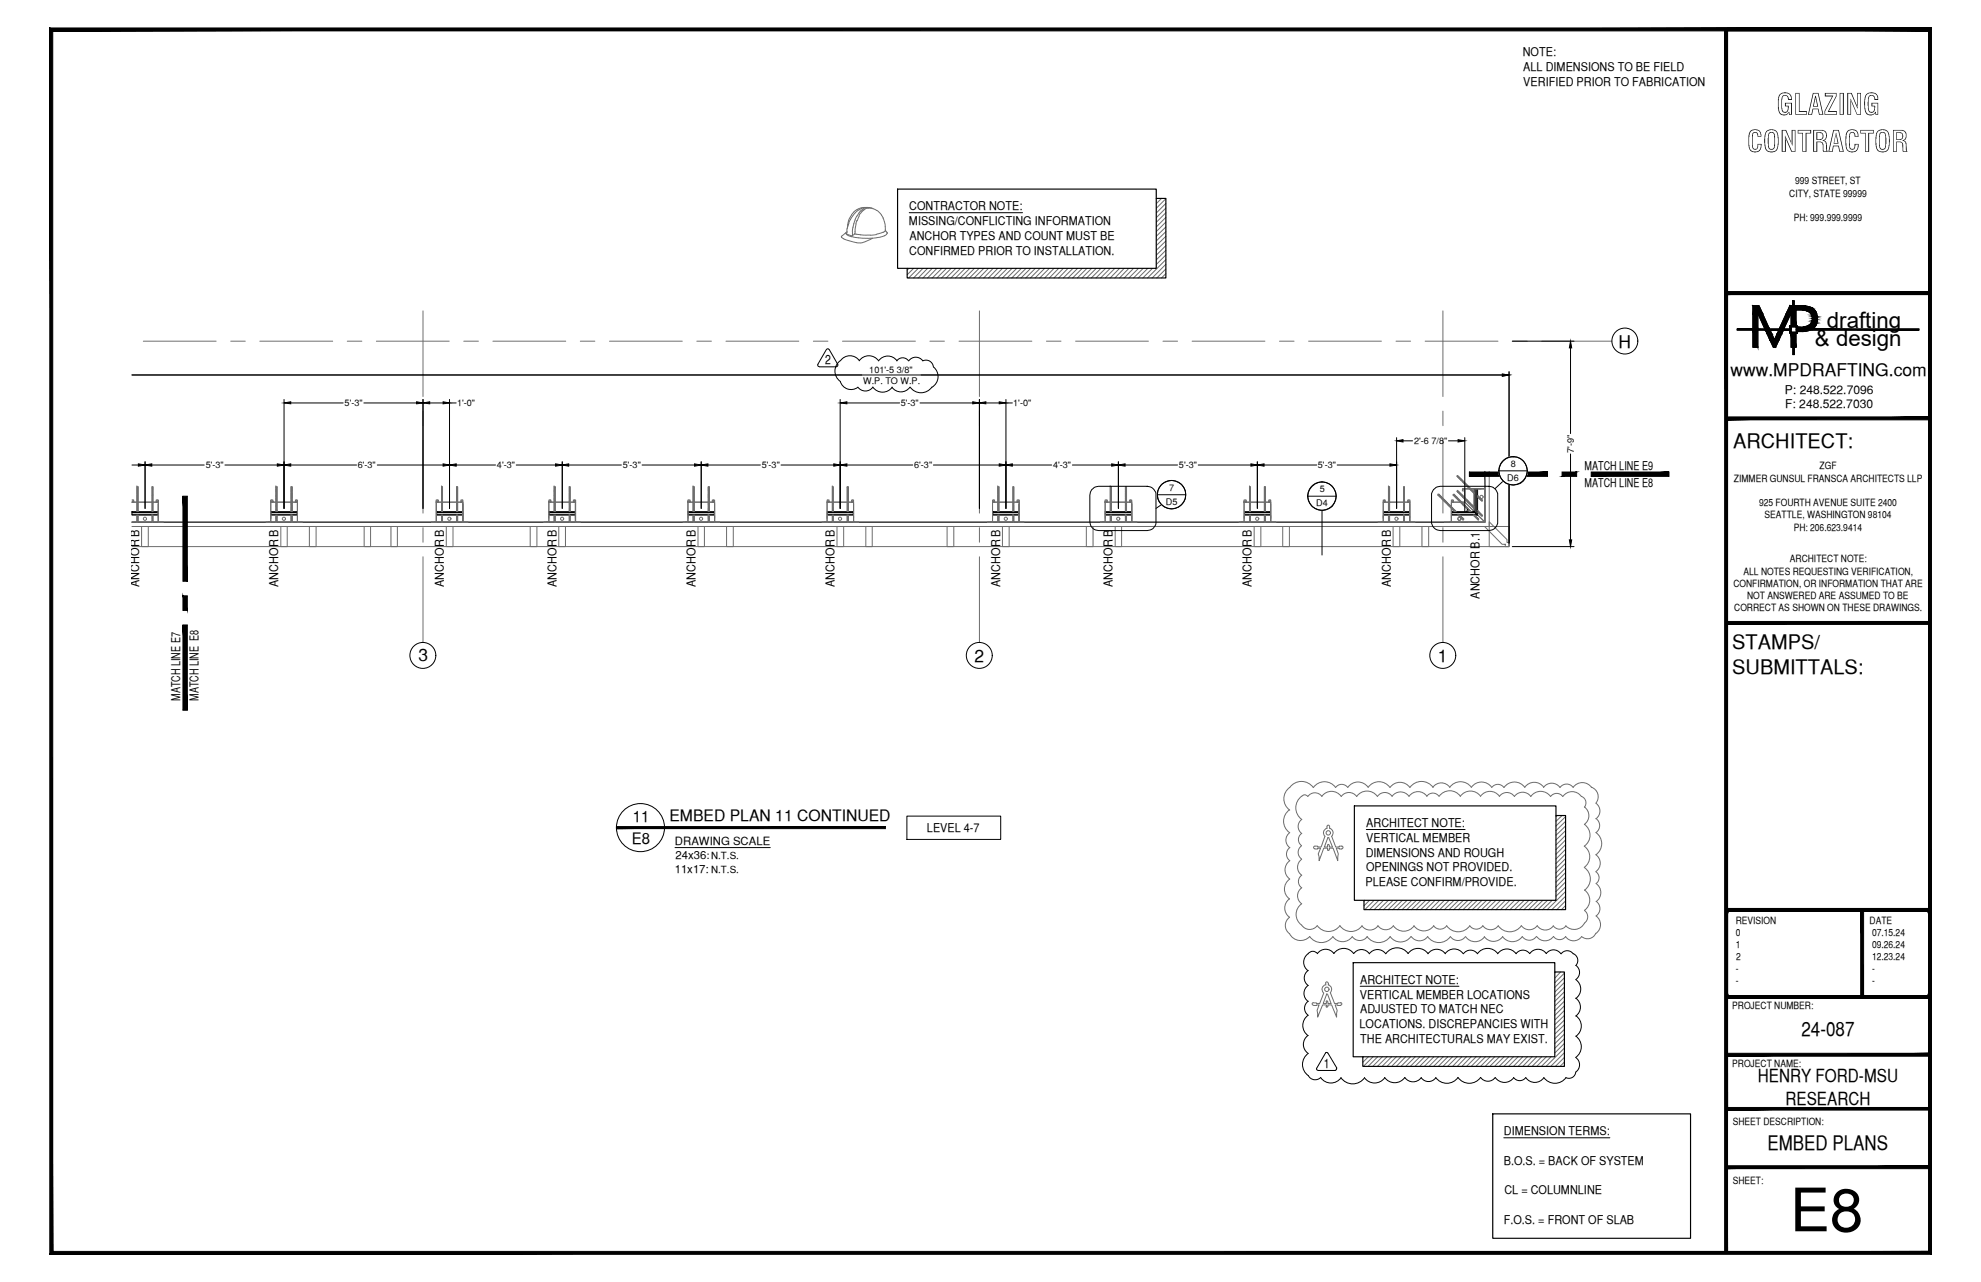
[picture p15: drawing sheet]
<svg xmlns="http://www.w3.org/2000/svg" width="432mm" height="279mm" viewBox="0 0 432 279" stroke-linecap="round" stroke-linejoin="round" font-family="sans-serif">
<defs><g id="words">
<text font-size="13.1" x="390.1" y="268.4">E8</text>
<g font-size="6.3">
<text x="387.2" y="25">GLAZING</text>
<text x="380.8" y="33.1">CONTRACTOR</text>
</g>
<g font-size="4.9">
<text x="398.2" y="71.5">drafting</text>
<text x="395.6" y="75.5">&amp; design</text>
</g>
<g font-size="4.4">
<text x="377.8" y="97.5">ARCHITECT:</text>
<text x="377.6" y="141.5">STAMPS/</text>
<text x="377.6" y="146.9">SUBMITTALS:</text>
<text x="392.7" y="225.8">24-087</text>
<text x="385.3" y="250.7">EMBED PLANS</text>
</g>
<g font-size="3.9">
<text x="383.2" y="235.9">HENRY FORD-MSU</text>
<text x="389.2" y="240.7">RESEARCH</text>
</g>
<g font-size="3.8">
<text x="352.8" y="75.8">H</text>
<text x="377.2" y="82">www.MPDRAFTING.com</text>
<text x="91.2" y="144.1">3</text>
<text x="212.4" y="144.2">2</text>
<text x="313.4" y="144.2">1</text>
</g>
<g font-size="3.4">
<text x="137.9" y="179.1">11</text>
<text x="145.9" y="178.9">EMBED PLAN 11 CONTINUED</text>
<text x="137.7" y="183.9">E8</text>
</g>
<g font-size="2.8">
<text x="179.8" y="79.3">2</text>
<text x="288.5" y="232.7">1</text>
</g>
<g font-size="2.6">
<text x="331.9" y="12.3">NOTE:</text>
<text x="332" y="15.5">ALL DIMENSIONS TO BE FIELD</text>
<text x="332" y="18.7">VERIFIED PRIOR TO FABRICATION</text>
<text x="198.2" y="45.8">CONTRACTOR NOTE:</text>
<text x="198.1" y="49">MISSING/CONFLICTING INFORMATION</text>
<text x="198.2" y="52.3">ANCHOR TYPES AND COUNT MUST BE</text>
<text x="198.2" y="55.5">CONFIRMED PRIOR TO INSTALLATION.</text>
<text x="389.1" y="85.8">P: 248.522.7096</text>
<text x="389.1" y="89">F: 248.522.7030</text>
<text x="345.4" y="102.4">MATCH LINE E9</text>
<text x="345.4" y="106.2">MATCH LINE E8</text>
<text x="30.4" y="127.9" transform="rotate(-90 30.4 127.9)">ANCHOR B</text>
<text x="60.6" y="127.9" transform="rotate(-90 60.6 127.9)">ANCHOR B</text>
<text x="96.8" y="127.9" transform="rotate(-90 96.8 127.9)">ANCHOR B</text>
<text x="121.3" y="127.9" transform="rotate(-90 121.3 127.9)">ANCHOR B</text>
<text x="151.6" y="127.9" transform="rotate(-90 151.6 127.9)">ANCHOR B</text>
<text x="181.9" y="127.9" transform="rotate(-90 181.9 127.9)">ANCHOR B</text>
<text x="218" y="127.9" transform="rotate(-90 218 127.9)">ANCHOR B</text>
<text x="242.5" y="127.9" transform="rotate(-90 242.5 127.9)">ANCHOR B</text>
<text x="272.8" y="127.9" transform="rotate(-90 272.8 127.9)">ANCHOR B</text>
<text x="303.1" y="127.9" transform="rotate(-90 303.1 127.9)">ANCHOR B</text>
<text x="322.5" y="130.5" transform="rotate(-90 322.5 130.5)">ANCHOR B.1</text>
<text x="39.3" y="152.8" transform="rotate(-90 39.3 152.8)">MATCH LINE E7</text>
<text x="43.2" y="152.8" transform="rotate(-90 43.2 152.8)">MATCH LINE E8</text>
<text x="202.1" y="181.4">LEVEL 4-7</text>
<text x="297.8" y="180.2">ARCHITECT NOTE:</text>
<text x="297.8" y="183.5">VERTICAL MEMBER</text>
<text x="297.7" y="186.7">DIMENSIONS AND ROUGH</text>
<text x="297.8" y="189.9">OPENINGS NOT PROVIDED.</text>
<text x="297.6" y="193.2">PLEASE CONFIRM/PROVIDE.</text>
<text x="296.5" y="214.4">ARCHITECT NOTE:</text>
<text x="296.4" y="217.6">VERTICAL MEMBER LOCATIONS</text>
<text x="296.5" y="220.8">ADJUSTED TO MATCH NEC</text>
<text x="296.4" y="224">LOCATIONS. DISCREPANCIES WITH</text>
<text x="296.5" y="227.3">THE ARCHITECTURALS MAY EXIST.</text>
<text x="327.8" y="247.3">DIMENSION TERMS:</text>
<text x="327.8" y="253.8">B.O.S. = BACK OF SYSTEM</text>
<text x="327.9" y="260.2">CL = COLUMNLINE</text>
<text x="327.8" y="266.7">F.O.S. = FRONT OF SLAB</text>
</g>
<g font-size="2.5">
<text x="147.1" y="184.1">DRAWING SCALE</text>
<text x="147.1" y="190.2">11x17:</text>
<text x="147.3" y="187.1">24x36:</text>
</g>
<g font-size="2.2">
<text x="391.3" y="40.2">999 STREET, ST</text>
<text x="390" y="42.9">CITY, STATE 99999</text>
<text x="391" y="48.2">PH: 999.999.9999</text>
<text x="378" y="105">ZIMMER GUNSUL FRANSCA ARCHITECTS LLP</text>
<text x="396.6" y="102.3">ZGF</text>
<text x="383.4" y="110.3">925 FOURTH AVENUE SUITE 2400</text>
<text x="384.6" y="113">SEATTLE, WASHINGTON 98104</text>
<text x="391" y="115.6">PH: 206.623.9414</text>
<text x="380" y="125.2">ALL NOTES REQUESTING VERIFICATION,</text>
<text x="390.1" y="122.6">ARCHITECT NOTE:</text>
<text x="377.8" y="127.9">CONFIRMATION, OR INFORMATION THAT ARE</text>
<text x="380.8" y="130.6">NOT ANSWERED ARE ASSUMED TO BE</text>
<text x="378" y="133.2">CORRECT AS SHOWN ON THESE DRAWINGS.</text>
<text x="378.3" y="201.3">REVISION</text>
<text x="378.4" y="204">0</text>
<text x="407.5" y="201.3">DATE</text>
<text x="408" y="204">07.15.24</text>
<text x="378.3" y="206.6">1</text>
<text x="378.5" y="209.2">2</text>
<text x="408" y="206.6">09.26.24</text>
<text x="408" y="209.2">12.23.24</text>
<text x="378.4" y="211.9">-</text>
<text x="378.4" y="214.5">-</text>
<text x="408" y="211.9">-</text>
<text x="408" y="214.5">-</text>
<text x="377.6" y="219.9">PROJECT NUMBER:</text>
<text x="377.6" y="232.5">PROJECT NAME:</text>
<text x="377.7" y="245.2">SHEET DESCRIPTION:</text>
<text x="377.7" y="257.9">SHEET:</text>
</g>
<g font-size="2.1">
<text x="155" y="187.3">N.T.S.</text>
<text x="155" y="190.2">N.T.S.</text>
</g>
<g font-size="2">
<text x="188.2" y="83.6">W.P. TO W.P.</text>
<text x="189.5" y="81.2">101'-5 3/8&quot;</text>
<text x="75.1" y="88.5">5'-3&quot;</text>
<text x="99.6" y="88.5">1'-0&quot;</text>
<text x="196.3" y="88.5">5'-3&quot;</text>
<text x="220.9" y="88.5">1'-0&quot;</text>
<text x="308.2" y="96.8">2'-6 7/8&quot;</text>
<text x="329.3" y="101.8">8</text>
<text x="343" y="98.7" transform="rotate(-90 343 98.7)">7'-9&quot;</text>
<text x="44.8" y="102">5'-3&quot;</text>
<text x="78" y="102">6'-3&quot;</text>
<text x="108.3" y="102">4'-3&quot;</text>
<text x="135.8" y="102">5'-3&quot;</text>
<text x="166.1" y="102">5'-3&quot;</text>
<text x="199.3" y="102">6'-3&quot;</text>
<text x="229.6" y="102">4'-3&quot;</text>
<text x="254.8" y="106.9">7</text>
<text x="257" y="102">5'-3&quot;</text>
<text x="287.3" y="102">5'-3&quot;</text>
<text x="287.7" y="107.3">5</text>
<text x="328.5" y="104.8">D6</text>
<text x="254.1" y="110">D5</text>
<text x="286.9" y="110.3">D4</text>
</g>
</g></defs>
<!-- layer: NOTES -->
<path d="M198.2 46.4h24.7M197.7 177.9h20.4v5h-20.4zM297.8 180.8h21.5M296.5 214.9h21.5M327.8 248h23.1" fill="none" stroke="#000" stroke-width=".22"/>
<!-- layer: HEAVY_2 -->
<path d="M195.6 41.2h56.4v17.3h-56.4zM252 43.2h2.1v17.4h-56.4v-2.1M323.7 102.7v11.1h-294.9M295.2 175.6h44v20.6h-44zM339.2 177.7h2v20.5h-43.9v-2M295 209.8h43.9v20.5h-43.9zM338.9 211.8h2.1v20.6h-43.9v-2.1M325.4 242.8h43.1v27.1h-43.1z" fill="none" stroke="#000" stroke-width=".25"/>
<!-- layer: SYMBOLS -->
<path d="M134.4 180.1v.5l58.6-.5zM134.4 180.6l58.6-.5v.5z" fill="#000" stroke="#000" stroke-width=".22"/>
<g fill="none" stroke="#000" stroke-width=".22">
<path d="M238 106.7l.5-.5 1-.2h10.6a1.95 1.95 0 0 1 1.9 1.9v5.8a1.93 1.93 0 0 1-1.9 1.9h-10.6a1.93 1.93 0 0 1-1.9-1.9v-5.8l.1-.6zM252.3 107.8h6.1M253.2 110l-1.2 .8M285.1 108.1h6.2M288.2 111.2v9.8M312.5 106.7l.5-.5 .9-.2h10.6a2.06 2.06 0 0 1 2 1.9v5.8a1.93 1.93 0 0 1-2 1.9h-10.6a1.93 1.93 0 0 1-1.9-1.9v-6.1zM326.7 102.6h6.2M327.7 104.8l-1.8 1.7"/>
<circle cx="255.4" cy="107.8" r="3.1"/>
<circle cx="288.1" cy="108.1" r="3.1"/>
<circle cx="288.2" cy="108.1" r="3.1"/>
<circle cx="329.8" cy="102.6" r="3.1"/>
<circle cx="329.8" cy="102.7" r="3.1"/>
<circle cx="139.6" cy="180.4" r="5.2"/>
</g>
<!-- layer: MEDIUM_2 -->
<path d="M320.3 102.9v.9M39.9 154.7h.9M147.1 184.7h20.8" fill="none" stroke="#000" stroke-width=".22"/>
<!-- layer: LIGHT_1 -->
<g fill="none" stroke="#6c6c6c" stroke-width=".22">
<path d="M183.4 51.7l.6 .4M183.4 51.5l.1 .2M184 52.1l.8 .3a6.7 6.7 0 0 0 3.2 .5M184.3 50.7l.1 .2M184.4 50.9l.3 .3M184.6 49.7v.8M184.6 51.2l1 .4M184.7 50.5l-1.2 1M184.8 49l-.1 .7M184.9 48.2l-.1 .9M185 48.6l-.3 1.2M185.2 47.5l-.3 .7"/>
<path d="M185.3 47.9l-.3 .7M185.6 46.9l-.4 .6M185.6 51.6l1.6 .2M185.8 50.5v.5M185.9 51l-.2 .4M185.9 49.5l-.1 1M186.2 50.9l1.8 .3h1.7M186.4 47.9l-.5 1.6M186.4 49.6v1.3l-.7 .5-1.2-.4 .2-.4M186.6 48.8l-.1 .8M186.7 47.1l-.3 .8M186.8 48.1l-.2 .7"/>
<path d="M187.2 51.8l2.9 .1M187.2 45.7l-.9 .8-.9 1.4M187.2 46.4l-.4 .7M187.3 47l-.5 1.1M187.6 46.5l-.4 .5M187.7 45.3a3.6 3.6 0 0 0-2.1 1.5M187.9 45.7l-.7 .7M188.1 45.9l-.5 .6M188.3 45.5l-.3 .2M188.5 45.2l-1.3 .6M188.5 45.2l-.8 .1M188.5 45.6l-.4 .3"/>
<path d="M188.5 45.2h1.1M188.9 45.4l-.4 .2M189 45.2l-.8 .3M189.5 45.3l1.6 .6M189.8 45.3l-.9 .1M189.8 45.3l.3 .1M190.1 51.9l-2.1 1M191.1 51.1l-1.4 .2M191.1 45.8l1 1.1M191.5 51.7l-1.4 .2M192.1 46.9l.4 .6M192.5 47.5l.3 .8"/>
<path d="M192.5 50.6l-1.4 .4M192.8 48.3l.2 1.9M192.8 51.4l-1.3 .3M192.9 50.4l-.4 .2M193 50.2l.1 .2M193 50.2l-.1 .2M193.1 50.4l.2 .2M193.2 51.1l-.4 .3M193.3 50.7h.1M193.3 50.7v.1M193.4 50.9l-.2 .2M193.4 50.8v.1"/>
<path d="M198.1 58.5l-.4 .4M199.1 58.5l-1.4 1.4M200.2 58.5l-2.1 2.1M201.2 58.5l-2.1 2.1M202.2 58.5l-2 2.1M203.2 58.5l-2 2.1M204.2 58.5l-2 2.1M205.3 58.5l-2.1 2.1M206.3 58.5l-2.1 2.1M207.3 58.5l-2.1 2.1M208.3 58.5l-2.1 2.1M209.4 58.5l-2.1 2.1"/>
<path d="M210.4 58.5l-2.1 2.1M211.4 58.5l-2.1 2.1M212.4 58.5l-2.1 2.1M213.4 58.5l-2.1 2.1M214.4 58.5l-2.1 2.1M215.5 58.5l-2.1 2.1M216.5 58.5l-2.1 2.1M217.5 58.5l-2 2.1M218.5 58.5l-2 2.1M219.6 58.5l-2.1 2.1M220.6 58.5l-2.1 2.1M221.6 58.5l-2.1 2.1"/>
<path d="M222.6 58.5l-2.1 2.1M223.6 58.5l-2 2.1M224.7 58.5l-2.1 2.1M225.7 58.5l-2.1 2.1M226.7 58.5l-2.1 2.1M227.7 58.5l-2.1 2.1M228.7 58.5l-2.1 2.1M229.7 58.5l-2 2.1M230.8 58.5l-2.1 2.1M231.8 58.5l-2.1 2.1M232.8 58.5l-2 2.1M233.9 58.5l-2.1 2.1"/>
<path d="M234.9 58.5l-2.1 2.1M235.9 58.5l-2.1 2.1M236.9 58.5l-2.1 2.1M237.9 58.5l-2.1 2.1M239 58.5l-2.1 2.1M240 58.5l-2.1 2.1M241 58.5l-2.1 2.1M242 58.5l-2.1 2.1M243 58.5l-2.1 2.1M244 58.5l-2 2.1M245 58.5l-2 2.1M246.1 58.5l-2.1 2.1"/>
<path d="M247.1 58.5l-2.1 2.1M248.2 58.5l-2.1 2.1M249.2 58.5l-2.1 2.1M250.2 58.5l-2.1 2.1M251.2 58.5l-2.1 2.1M252.1 43.2l-.1 .2M253.2 43.2l-1.2 1.2M254.1 43.3l-2.1 2.1M254.1 44.3l-2.1 2.1M254.1 45.3l-2.1 2.1M254.1 46.4l-2.1 2.1M254.1 47.4l-2.1 2.1"/>
<path d="M254.1 48.4l-2.1 2.1M254.1 49.5l-2.1 2M254.1 50.5l-2.1 2M254.1 51.5l-2.1 2M254.1 52.5l-2.1 2M254.1 53.5l-2.1 2.1M254.1 54.5l-2.1 2.1M254.1 55.6l-2.1 2.1M254.1 56.6l-4 4M254.1 57.6l-3 3M254.1 58.6l-1.9 2M254.1 59.6l-.9 1"/>
<path d="M339.5 177.7l-.3 .3M340.5 177.7l-1.3 1.3M341.2 178l-2 2M341.2 179l-2 2M286.6 185l1.2-.2-.5 1.3 .2 1.5 1-2.8h.9v.5l.3-.1M288.8 182.2l-.8 2.4h-.8v-.2h-.7l-.1 .4 .2 .2M289.2 180.1v.4a1.05 1.05 0 0 0-.4 1.8M289.2 180.1l.3-.3 .3 .3M289.4 184.2v.4h-.7l.7-2h.2l.8 2h-.6v-.4M289.4 184.2l.1-.2 .2 .2M289.8 180.1v.4a1.05 1.05 0 0 1 .5 1.8M290.3 182.2l.8 2.4h.8v-.2h.7l.1 .4-.3 .2"/>
<path d="M292.5 185l-1.2-.2 .4 1.3-.1 1.5-1-2.8h-.8v.4M297.5 196.2l-.2 .2M298.5 196.2l-1.2 1.2M299.5 196.2l-2 2M300.5 196.2l-2 2M301.6 196.2l-2.1 2M302.6 196.2l-2.1 2M303.7 196.2l-2.1 2M304.7 196.2l-2.1 2M305.7 196.2l-2.1 2M306.7 196.2l-2.1 2M307.7 196.2l-2.1 2"/>
<path d="M308.7 196.2l-2.1 2M309.8 196.2l-2.1 2M310.8 196.2l-2.1 2M311.8 196.2l-2.1 2M312.8 196.2l-2 2M313.8 196.2l-2 2M314.8 196.2l-2 2M315.8 196.2l-2 2M316.9 196.2l-2.1 2M317.9 196.2l-2.1 2M319 196.2l-2.1 2M320 196.2l-2.1 2"/>
<path d="M321 196.2l-2.1 2M322 196.2l-2.1 2M323 196.2l-2.1 2M324 196.2l-2.1 2M325.1 196.2l-2.1 2M326.1 196.2l-2.1 2M327.1 196.2l-2 2M328.1 196.2l-2 2M329.1 196.2l-2 2M330.1 196.2l-2 2M331.2 196.2l-2.1 2M332.2 196.2l-2.1 2"/>
<path d="M333.2 196.2l-2 2M334.3 196.2l-2.1 2M335.3 196.2l-2.1 2M336.3 196.2l-2.1 2M337.3 196.2l-2.1 2M338.3 196.2l-2.1 2M341.2 180l-2 2.1M341.2 181l-2 2.1M341.2 182.1l-2 2M341.2 183.1l-2 2.1M341.2 184.1l-2 2.1M341.2 185.1l-2 2.1"/>
<path d="M341.2 186.1l-2 2.1M341.2 187.1l-2 2.1M341.2 188.2l-2 2M341.2 189.2l-2 2.1M341.2 190.2l-2 2.1M341.2 191.2l-2 2.1M341.2 192.2l-2 2.1M341.2 193.3l-2 2M341.2 194.3l-4 3.9M341.2 195.3l-2.9 2.9M341.2 196.3l-1.9 1.9M341.2 197.4l-.8 .8"/>
<path d="M286.3 218.5l-.3 .3 .3 .3M286.3 219.1l1.2-.1-.4 1.2 .1 1.5 1.1-2.7h.8v.4M288.5 216.4l-.8 2.3-1.4-.1M288.9 214.6a1.05 1.05 0 0 0-.4 1.8M288.9 214.3l.3-.3 .3 .3M289 214.3v.4M289.1 218.3l.1-.2 .2 .2M289.1 219.4l.1 .1 .2-.1M289.1 216.7h.2M289.2 216.7l-.8 2h.7v-.4M289.4 216.7l.7 2h-.7v-.4M289.5 214.6a1.05 1.05 0 0 1 .4 1.8"/>
<path d="M289.6 214.3v.4M290 216.4l.9 2.3 1.3-.1M292.2 218.5l.3 .3-.3 .3M292.2 219.1l-1.2-.1 .5 1.2-.2 1.5-1-2.7h-.9v.4M339.2 211.8l-.3 .3M340.2 211.8l-1.3 1.4M341 212.1l-2.1 2.1M341 213.1l-2.1 2.1M341 214.1l-2.1 2.1M341 215.1l-2.1 2.1M341 216.2l-2.1 2M341 217.2l-2.1 2.1"/>
<path d="M341 218.2l-2.1 2.1M341 219.2l-2.1 2.1M297.2 230.3l-.1 .2M298.3 230.3l-1.2 1.2M299.3 230.3l-2.1 2.1M300.3 230.3l-2.1 2.1M301.3 230.3l-2.1 2.1M302.3 230.3l-2.1 2.1M303.3 230.3l-2.1 2.1M304.4 230.3l-2.1 2.1M305.4 230.3l-2.1 2.1M306.4 230.3l-2 2.1"/>
<path d="M307.5 230.3l-2.1 2.1M308.5 230.3l-2.1 2.1M309.5 230.3l-2.1 2.1M310.5 230.3l-2.1 2.1M311.5 230.3l-2.1 2.1M312.5 230.3l-2 2.1M313.6 230.3l-2.1 2.1M314.6 230.3l-2.1 2.1M315.6 230.3l-2.1 2.1M316.6 230.3l-2.1 2.1M317.6 230.3l-2.1 2.1M318.6 230.3l-2 2.1"/>
<path d="M319.7 230.3l-2.1 2.1M320.7 230.3l-2.1 2.1M321.8 230.3l-2.1 2.1M322.8 230.3l-2.1 2.1M323.8 230.3l-2.1 2.1M324.8 230.3l-2.1 2.1M325.8 230.3l-2.1 2.1M326.8 230.3l-2.1 2.1M327.9 230.3l-2.1 2.1M328.9 230.3l-2.1 2.1M329.9 230.3l-2.1 2.1M330.9 230.3l-2.1 2.1"/>
<path d="M331.9 230.3l-2 2.1M332.9 230.3l-2 2.1M333.9 230.3l-2 2.1M335 230.3l-2.1 2.1M336 230.3l-2.1 2.1M337.1 230.3l-2.1 2.1M338.1 230.3l-2.1 2.1M341 220.2l-2.1 2.1M341 221.3l-2.1 2M341 222.3l-2.1 2M341 223.3l-2.1 2.1M341 224.3l-2.1 2.1"/>
<path d="M341 225.4l-2.1 2.1M341 226.4l-2.1 2.1M341 227.4l-2.1 2.1M341 228.4l-4 4M341 229.4l-3 3M341 230.4l-2 2M341 231.5l-1 .9"/>
<circle cx="289.5" cy="181.5" r=".48"/>
<circle cx="289.2" cy="215.6" r=".48"/>
</g>
<!-- layer: SURROUNDING CONDITIONS -->
<g fill="none" stroke="#6c6c6c" stroke-width=".22">
<path d="M28.8 109h.3v.4h-.3h5.7h-.5v-.4h.5v4.8h1.1h-6.8h5.7v-4M28.8 109.5h5.7v4.3M28.8 114.7h300.1v4.4h-300.1M29 109.2h.1M29.8 106.1h.1M29.8 112.5l.3-.2v1.5h-.3M29.8 106.1h.3M29.8 106.1v5.4M29.8 112.3v1.5M29.9 112.3h-.1M30 106.1l-.2 .1M30 113.8h.1"/>
<path d="M30.1 111.5h.1M30.1 106.1l-.3 .3M30.1 106.4l-.3 .2M30.1 106.6l-.3 .3M30.1 106.9l-.3 .2M30.1 107.1l-.3 .3M30.1 107.4l-.3 .2M30.1 107.6l-.3 .3M30.1 107.9l-.3 .2M30.1 108.1l-.3 .3M30.1 108.4l-.3 .2M30.1 108.6l-.3 .3"/>
<path d="M30.1 108.9l-.3 .3M30.1 109.2l-.3 .2M30.1 109.5l-.3 .2M30.1 109.7l-.3 .2M30.1 110l-.3 .2M30.1 110.2l-.3 .2M30.1 110.5l-.3 .2M30.1 110.7l-.3 .2M30.1 111l-.3 .2M30.1 111.3l-.3 .1M30.1 112.5l-.3 .3M30.1 112.8l-.3 .2"/>
<path d="M30.1 113l-.3 .3M30.1 113.3l-.3 .2M30.1 113.5l-.3 .3M30.1 106.2l-.3 .2M30.1 106.5l-.3 .2M30.1 106.7l-.3 .2M30.1 107l-.3 .2M30.1 107.3l-.3 .1M30.1 107.5l-.3 .2M30.1 107.8l-.3 .2M30.1 108l-.3 .3M30.1 108.3l-.3 .2"/>
<path d="M30.1 108.5l-.3 .3M30.1 108.8l-.3 .2M30.1 109l-.3 .3M30.1 109.3l-.3 .2M30.1 109.5l-.3 .3M30.1 109.8l-.3 .2M30.1 110l-.3 .3M30.1 110.3l-.3 .3M30.1 110.6l-.3 .2M30.1 110.8l-.3 .3M30.1 111.1l-.3 .2M30.1 111.3l-.2 .2"/>
<path d="M30.1 112.3l-.3 .3M30.1 112.6l-.3 .2M30.1 112.8l-.3 .3M30.1 113.1l-.3 .2M30.1 113.3l-.3 .3M30.1 106.1v5.4M30.9 114.7h1.4v4.4h-1.4zM33.1 112.3h.1M33.1 112.3v1.5h.2v-1.5l-.2 .2M33.2 112.3h-.1M33.3 106.1l-.2 .1M33.3 111.3l-.2 .2v-5.4h.2v5.4"/>
<path d="M33.3 110.4l-.2 .2M33.3 110.1l-.2 .2M33.3 106.2l-.2 .2M33.3 106.4l-.2 .3M33.3 106.7l-.2 .2M33.3 106.9l-.2 .3M33.3 107.2l-.2 .3M33.3 107.4l-.2 .3M33.3 107.7l-.2 .2M33.3 107.9l-.2 .3M33.3 108.2l-.2 .3M33.3 108.5l-.2 .3"/>
<path d="M33.3 108.7l-.2 .3M33.3 109l-.2 .2M33.3 109.2l-.2 .3M33.3 109.5l-.2 .2M33.3 109.7l-.2 .3M33.3 110l-.2 .2M33.3 110.2l-.2 .3M33.3 110.5l-.2 .2M33.3 110.7l-.2 .3M33.3 111l-.2 .3M33.3 112.5l-.2 .3M33.3 112.8l-.2 .2"/>
<path d="M33.3 113l-.2 .3M33.3 113.3l-.2 .2M33.3 113.5l-.2 .3M33.3 106.2l-.2 .3M33.3 106.5l-.2 .2M33.3 106.7l-.2 .3M33.3 107l-.2 .3M33.3 107.5l-.2 .3M33.3 107.8l-.2 .2M33.3 108l-.2 .3M33.3 108.3l-.2 .2M33.3 109l-.2 .3"/>
<path d="M33.3 109.3l-.2 .2M33.3 109.5l-.2 .3M33.3 110.6l-.2 .2M33.3 110.9l-.2 .2M33.3 111.1l-.2 .2M33.3 111.4l-.1 .1M33.3 112.4l-.2 .2M33.3 112.6l-.2 .2M33.3 112.9l-.2 .2M33.3 113.2l-.2 .2M33.3 113.4l-.2 .3M33.3 113.7l-.1 .1"/>
<path d="M34.3 109.2h.1M34.5 112.4v.6M58.5 113.8h.5v-4.8h.5v.4h-.5h5.8h-.4v-.4h.4v4.8h1.1h-7.9h1M59.1 112.4v.6M59.2 109.2h.1M60.1 106.1h.1M60.1 112.5l.3-.2v1.5h-.3M60.1 106.1h.3M60.1 106.1v5.4M60.1 112.3v1.5M60.2 112.3h-.1M60.3 106.1l-.2 .1"/>
<path d="M60.4 111.5h.1M60.4 113.8h.1M60.4 106.1l-.3 .3M60.4 106.4l-.3 .2M60.4 106.6l-.3 .3M60.4 106.9l-.3 .2M60.4 107.1l-.3 .3M60.4 107.4l-.3 .2M60.4 107.6l-.3 .3M60.4 107.9l-.3 .2M60.4 108.1l-.3 .3M60.4 108.4l-.3 .2"/>
<path d="M60.4 108.6l-.3 .3M60.4 108.9l-.3 .3M60.4 109.2l-.3 .2M60.4 109.5l-.3 .2M60.4 109.7l-.3 .2M60.4 110l-.3 .2M60.4 110.2l-.3 .2M60.4 110.5l-.3 .2M60.4 110.7l-.3 .2M60.4 111l-.3 .2M60.4 111.3l-.3 .1M60.4 112.5l-.3 .3"/>
<path d="M60.4 112.8l-.3 .2M60.4 113l-.3 .3M60.4 113.3l-.3 .2M60.4 113.5l-.3 .3M60.4 106.2l-.3 .2M60.4 106.5l-.3 .2M60.4 106.7l-.3 .2M60.4 107l-.3 .2M60.4 107.3l-.3 .1M60.4 107.5l-.3 .2M60.4 107.8l-.3 .2M60.4 108l-.3 .3"/>
<path d="M60.4 108.3l-.3 .2M60.4 108.5l-.3 .3M60.4 108.8l-.3 .2M60.4 109l-.3 .3M60.4 109.3l-.3 .2M60.4 109.5l-.3 .3M60.4 109.8l-.3 .2M60.4 110l-.3 .3M60.4 110.3l-.3 .3M60.4 110.6l-.3 .2M60.4 110.8l-.3 .3M60.4 111.1l-.3 .2"/>
<path d="M60.4 111.3l-.2 .2M60.4 112.3l-.3 .3M60.4 112.8l-.3 .3M60.4 113.1l-.3 .2M60.4 113.3l-.3 .3M60.4 113.6l-.2 .2M60.4 106.1v5.4M61.2 114.7h1.4v4.4h-1.4zM63.4 112.3h.1M63.4 112.3v1.5h.3v-1.5l-.3 .2M63.5 106.1l-.1 .1M63.6 106.1l-.2 .1"/>
<path d="M63.6 112.3h-.2M63.7 111.3l-.3 .2v-5.4h.3v5.4M63.7 109.2l-.3 .3M63.7 109.5l-.3 .2M63.7 109.7l-.3 .3M63.7 110l-.3 .2M63.7 110.2l-.3 .3M63.7 106.2l-.3 .3M63.7 106.5l-.3 .2M63.7 106.7l-.3 .3M63.7 107l-.3 .3M63.7 107.3l-.3 .2"/>
<path d="M63.7 107.4l-.3 .4M63.7 107.8l-.3 .2M63.7 108l-.3 .3M63.7 108.8l-.3 .2M63.7 109l-.3 .3M63.7 109.5l-.3 .3M63.7 109.8l-.3 .2M63.7 106.2l-.3 .2M63.7 106.4l-.3 .3M63.7 106.9l-.3 .3M63.7 107.2l-.3 .2M63.7 107.7l-.3 .2"/>
<path d="M63.7 107.9l-.3 .3M63.7 108.2l-.3 .3M63.7 108.5l-.3 .2M63.7 108.7l-.3 .3M63.7 109l-.3 .2M63.7 110.5l-.3 .2M63.7 110.7l-.3 .3M63.7 111l-.3 .3M63.7 112.5l-.3 .3M63.7 112.8l-.3 .2M63.7 113l-.3 .3M63.7 113.3l-.3 .2"/>
<path d="M63.7 113.5l-.3 .3M63.7 108.3l-.3 .2M63.7 108.5l-.3 .3M63.7 110.1l-.3 .2M63.7 110.4l-.3 .2M63.7 110.6l-.3 .2M63.7 110.9l-.3 .2M63.7 111.1l-.3 .2M63.7 111.4l-.2 .1M63.7 112.4l-.3 .2M63.7 112.6l-.3 .2M63.7 112.9l-.3 .2"/>
<path d="M63.7 113.2l-.3 .2M63.7 113.4l-.3 .3M63.7 113.7l-.2 .1M64.6 109.2h.1M64.8 109.8v4h-5.7v-4.3h5.7v4.3M64.8 112.4v.6M67.4 114.7h1.5v4.4h-1.5zM79.4 114.7h1.4v4.4h-1.4zM85.2 114.7h1.4v4.4h-1.4zM94.6 113.8h.5v-4.8h.5v.4h-.5h5.8h-.4v-.4h.4v4.8h1.1h-8h1.1M95.1 112.4v.6M95.3 109.2h.1"/>
<path d="M96.3 106.1h.1M96.3 112.3v1.5l.2-.2M96.3 112.5l.2-.2v1.5h-.2l.2-.3M96.3 106.1h.2M96.3 106.1v5.4l.2-.2M96.3 106.1v.1M96.3 112.3h.1M96.5 111.5h.1M96.5 113.8h.1M96.5 106.1l-.2 .3M96.5 106.4l-.2 .2M96.5 106.6l-.2 .3"/>
<path d="M96.5 106.9l-.2 .2M96.5 107.1l-.2 .3M96.5 107.4l-.2 .2M96.5 107.6l-.2 .3M96.5 107.9l-.2 .2M96.5 108.1l-.2 .3M96.5 108.4l-.2 .2M96.5 108.6l-.2 .3M96.5 108.9l-.2 .3M96.5 109.2l-.2 .2M96.5 109.5l-.2 .2M96.5 109.7l-.2 .2"/>
<path d="M96.5 110l-.2 .2M96.5 110.2l-.2 .2M96.5 110.5l-.2 .2M96.5 110.7l-.2 .2M96.5 111l-.2 .2M96.5 111.3l-.2 .1M96.5 112.5l-.2 .3M96.5 112.8l-.2 .2M96.5 113l-.2 .3M96.5 113.3l-.2 .2M96.5 106.2l-.2 .2M96.5 106.5l-.2 .2"/>
<path d="M96.5 106.7l-.2 .2M96.5 107l-.2 .2M96.5 107.3l-.2 .1M96.5 107.5l-.2 .2M96.5 107.8l-.2 .2M96.5 108l-.2 .3M96.5 108.3l-.2 .2M96.5 108.5l-.2 .3M96.5 108.8l-.2 .2M96.5 109l-.2 .3M96.5 109.3l-.2 .2M96.5 109.5l-.2 .3"/>
<path d="M96.5 109.8l-.2 .2M96.5 110l-.2 .3M96.5 110.3l-.2 .3M96.5 110.6l-.2 .2M96.5 110.8l-.2 .3M96.5 111.1l-.2 .2M96.5 112.3l-.2 .3M96.5 112.6l-.2 .2M96.5 112.8l-.2 .3M96.5 113.3l-.2 .3M96.5 106.1v5.4M97.3 114.7h1.4v4.4h-1.4z"/>
<path d="M99.6 112.3l-.1 1.5h.3v-1.5l-.3 .2M99.6 106.1l-.1 .1M99.6 112.3h-.1M99.8 111.3l-.3 .2v-5.4h.3v5.4M99.8 106.2l-.3 .2M99.8 106.4l-.3 .3M99.8 106.7l-.3 .2M99.8 106.9l-.3 .3M99.8 107.2l-.3 .2M99.8 107.4l-.3 .4M99.8 107.7l-.3 .2M99.8 107.9l-.3 .3"/>
<path d="M99.8 109l-.3 .2M99.8 108l-.3 .3M99.8 108.2l-.3 .3M99.8 108.5l-.3 .2M99.8 108.7l-.3 .3M99.8 109.2l-.3 .3M99.8 109.5l-.3 .2M99.8 109.7l-.3 .3M99.8 110l-.3 .2M99.8 110.2l-.3 .3M99.8 110.5l-.3 .2M99.8 110.7l-.3 .3"/>
<path d="M99.8 111l-.3 .3M99.8 112.5l-.3 .3M99.8 112.8l-.3 .2M99.8 113l-.3 .3M99.8 113.3l-.3 .2M99.8 113.5l-.3 .3M99.8 106.2l-.3 .3M99.8 106.5l-.3 .2M99.8 106.7l-.3 .3M99.8 107l-.3 .3M99.8 107.3l-.3 .2M99.8 107.8l-.3 .2"/>
<path d="M99.8 108.5l-.3 .3M99.8 108.8l-.3 .2M99.8 109l-.3 .3M99.8 109.3l-.3 .2M99.8 109.5l-.3 .3M99.8 109.8l-.3 .2M99.8 110.1l-.3 .2M99.8 110.4l-.3 .2M99.8 110.6l-.3 .2M99.8 110.9l-.3 .2M99.8 111.1l-.3 .2M99.8 111.4l-.2 .1"/>
<path d="M99.8 112.4l-.3 .2M99.8 112.6l-.3 .2M99.8 112.9l-.3 .2M99.8 113.2l-.3 .2M99.8 113.4l-.3 .3M99.8 113.7l-.2 .1M100.7 109.2h.1M100.9 109.8v4h-5.8v-4.3h5.8v4.3M100.9 112.4v.6M115.6 114.7h1.4v4.4h-1.4zM119.2 113.8h.4v-4.8h.5v.4h-.5h5.9h-.5v-.4h.5v4.8h1h-7.9h1M119.6 112.4v.6"/>
<path d="M119.9 109.2h.1M120.8 106.1h.1M120.8 112.5l.2-.2v1.5h-.2M120.8 106.1h.2M120.8 106.1v5.4M120.8 112.3v1.5M120.8 106.1v.1M120.8 112.3h.1M121 113.8h.1M121 111.5h.1M121 106.1l-.2 .3M121 106.4l-.2 .2"/>
<path d="M121 106.6l-.2 .3M121 106.9l-.2 .2M121 107.1l-.2 .3M121 107.4l-.2 .2M121 107.6l-.2 .3M121 107.9l-.2 .2M121 108.1l-.2 .3M121 108.4l-.2 .2M121 108.6l-.2 .3M121 108.9l-.2 .3M121 109.2l-.2 .2M121 109.5l-.2 .2"/>
<path d="M121 109.7l-.2 .2M121 110l-.2 .2M121 110.2l-.2 .2M121 110.5l-.2 .2M121 110.7l-.2 .2M121 111l-.2 .2M121 111.3l-.2 .1M121 112.5l-.2 .3M121 112.8l-.2 .2M121 113l-.2 .3M121 113.3l-.2 .3M121 113.5l-.2 .3"/>
<path d="M121 106.2l-.2 .2M121 106.5l-.2 .2M121 106.7l-.2 .2M121 107l-.2 .2M121 107.3l-.2 .1M121 107.5l-.2 .2M121 107.8l-.2 .2M121 108l-.2 .3M121 108.3l-.2 .2M121 108.5l-.2 .3M121 108.8l-.2 .2M121 109l-.2 .3"/>
<path d="M121 109.3l-.2 .2M121 109.5l-.2 .3M121 109.8l-.2 .2M121 110l-.2 .3M121 110.3l-.2 .3M121 110.6l-.2 .2M121 110.8l-.2 .3M121 111.1l-.2 .2M121 111.3l-.2 .2M121 112.3l-.2 .3M121 112.8l-.2 .3M121 113.1l-.2 .2"/>
<path d="M121 113.6l-.2 .2M121 106.1v5.4M121.8 114.7h1.5v4.4h-1.5zM124.1 112.3h.1M124.1 112.3v1.5h.2v-1.5l-.2 .2M124.2 106.1l-.1 .1M124.3 111.3l-.2 .2v-5.4h.2v5.4M124.3 110.1l-.2 .2M124.3 110.4l-.2 .2M124.3 106.2l-.2 .3M124.3 106.4l-.2 .3M124.3 106.7l-.2 .2"/>
<path d="M124.3 106.9l-.2 .3M124.3 107.2l-.2 .2M124.3 107.4l-.2 .4M124.3 107.7l-.2 .3M124.3 107.9l-.2 .3M124.3 108.2l-.2 .3M124.3 108.5l-.2 .2M124.3 108.7l-.2 .3M124.3 109l-.2 .3M124.3 109.2l-.2 .3M124.3 109.5l-.2 .2M124.3 109.7l-.2 .3"/>
<path d="M124.3 110l-.2 .2M124.3 110.2l-.2 .3M124.3 110.5l-.2 .2M124.3 110.7l-.2 .3M124.3 111l-.2 .3M124.3 112.5l-.2 .3M124.3 112.8l-.2 .2M124.3 113l-.2 .3M124.3 113.3l-.2 .2M124.3 113.5l-.2 .3M124.3 106.7l-.2 .3M124.3 107l-.2 .3"/>
<path d="M124.3 107.3l-.2 .2M124.3 108l-.2 .3M124.3 108.3l-.2 .2M124.3 108.5l-.2 .3M124.3 109.3l-.2 .2M124.3 109.5l-.2 .3M124.3 109.8l-.2 .2M124.3 110.6l-.2 .2M124.3 110.9l-.2 .2M124.3 111.1l-.2 .2M124.3 111.4l-.2 .1M124.3 112.4l-.2 .2"/>
<path d="M124.3 112.6l-.2 .2M124.3 112.9l-.2 .2M124.3 113.2l-.2 .2M124.3 113.4l-.2 .3M124.3 113.7l-.2 .1M125.2 109.2h.1M125.4 109.8v4h-5.8v-4.3h5.8v4.3M125.4 112.4v.6M149.5 113.8h.4v-4.8h.5v.4h-.5h5.9h-.5v-.4h.5v4.8h1h-7.9h1M150 112.4v.6M150.2 109.2h.1M151.1 106.1h.1"/>
<path d="M151.1 112.5l.2-.2v1.5h-.2M151.1 106.1h.2M151.1 106.1v5.4M151.1 112.3v1.5M151.1 112.3h.1M151.2 106.1l-.1 .1M151.3 111.5h.1M151.3 113.8h.1M151.3 106.1l-.2 .3M151.3 106.4l-.2 .2M151.3 106.6l-.2 .3M151.3 106.9l-.2 .2"/>
<path d="M151.3 107.1l-.2 .3M151.3 107.4l-.2 .2M151.3 107.6l-.2 .3M151.3 107.9l-.2 .2M151.3 108.1l-.2 .3M151.3 108.4l-.2 .2M151.3 108.6l-.2 .3M151.3 108.9l-.2 .3M151.3 109.2l-.2 .2M151.3 109.5l-.2 .2M151.3 109.7l-.2 .2M151.3 110l-.2 .2"/>
<path d="M151.3 110.2l-.2 .2M151.3 110.5l-.2 .2M151.3 110.7l-.2 .2M151.3 111l-.2 .2M151.3 111.3l-.2 .1M151.3 112.5l-.2 .3M151.3 112.8l-.2 .2M151.3 113l-.2 .3M151.3 113.3l-.2 .3M151.3 113.5l-.2 .3M151.3 106.2l-.2 .2M151.3 106.5l-.2 .2"/>
<path d="M151.3 106.7l-.2 .2M151.3 107l-.2 .2M151.3 107.3l-.2 .1M151.3 107.5l-.2 .2M151.3 107.8l-.2 .2M151.3 108l-.2 .3M151.3 108.3l-.2 .2M151.3 108.5l-.2 .3M151.3 108.8l-.2 .2M151.3 109l-.2 .3M151.3 109.3l-.2 .2M151.3 109.5l-.2 .3"/>
<path d="M151.3 109.8l-.2 .2M151.3 110l-.2 .3M151.3 110.3l-.2 .3M151.3 110.6l-.2 .2M151.3 110.8l-.2 .3M151.3 111.1l-.2 .2M151.3 111.3l-.2 .2M151.3 112.3l-.2 .3M151.3 112.6l-.2 .2M151.3 112.8l-.2 .3M151.3 113.1l-.2 .2M151.3 113.6l-.2 .2"/>
<path d="M151.3 106.1v5.4M152.1 114.7h1.4v4.4h-1.4zM154.4 112.3h.1M154.4 112.3v1.5h.2v-1.5l-.2 .2M154.4 106.1v.1M154.5 106.1l-.1 .1M154.5 112.3h-.1M154.6 111.3l-.2 .2v-5.4h.2v5.4M154.6 109.2l-.2 .3M154.6 109.5l-.2 .2M154.6 109.7l-.2 .3M154.6 110l-.2 .2"/>
<path d="M154.6 110.2l-.2 .3M154.6 106.2l-.2 .3M154.6 106.4l-.2 .3M154.6 106.7l-.2 .3M154.6 107l-.2 .3M154.6 107.3l-.2 .2M154.6 107.5l-.2 .3M154.6 107.8l-.2 .2M154.6 108l-.2 .3M154.6 108.8l-.2 .2M154.6 109l-.2 .3M154.6 109.3l-.2 .2"/>
<path d="M154.6 109.5l-.2 .3M154.6 109.8l-.2 .2M154.6 106.2l-.2 .2M154.6 106.7l-.2 .2M154.6 106.9l-.2 .3M154.6 107.2l-.2 .2M154.6 107.4l-.2 .3M154.6 107.7l-.2 .2M154.6 107.9l-.2 .3M154.6 108.2l-.2 .3M154.6 108.5l-.2 .2M154.6 108.7l-.2 .3"/>
<path d="M154.6 109l-.2 .2M154.6 110.5l-.2 .2M154.6 110.7l-.2 .3M154.6 111l-.2 .3M154.6 112.5l-.2 .3M154.6 112.8l-.2 .2M154.6 113l-.2 .3M154.6 113.3l-.2 .2M154.6 113.5l-.2 .3M154.6 108.5l-.2 .3M154.6 110.1l-.2 .2M154.6 110.4l-.2 .2"/>
<path d="M154.6 110.6l-.2 .2M154.6 110.9l-.2 .2M154.6 111.1l-.2 .2M154.6 111.4l-.2 .1M154.6 112.4l-.2 .2M154.6 112.6l-.2 .2M154.6 112.9l-.2 .2M154.6 113.2l-.2 .2M154.6 113.4l-.2 .3M154.6 113.7l-.2 .1M155.5 109.2h.1M155.8 109.8v4h-5.8v-4.3h5.8v4.3"/>
<path d="M155.8 112.4v.6M158.4 114.7h1.4v4.4h-1.4zM179.8 113.8h.5v-4.8h.4v.4h-.4h5.8h-.5v-.4h.5v4.8h1h-7.9h1.1M180.3 112.4v.6M180.5 109.2h.1M181.4 106.1h.1M181.4 112.3v1.5l.2-.2M181.4 112.5l.2-.2v1.5h-.2l.2-.3M181.4 106.1h.2M181.4 106.1v5.4M181.5 106.1l-.1 .1M181.5 112.3h-.1"/>
<path d="M181.6 111.5h.1M181.6 113.8h.1M181.6 106.1l-.2 .3M181.6 106.4l-.2 .2M181.6 106.6l-.2 .3M181.6 106.9l-.2 .2M181.6 107.1l-.2 .3M181.6 107.4l-.2 .2M181.6 107.6l-.2 .3M181.6 107.9l-.2 .2M181.6 108.1l-.2 .3M181.6 108.4l-.2 .2"/>
<path d="M181.6 108.6l-.2 .3M181.6 108.9l-.2 .3M181.6 109.2l-.2 .2M181.6 109.5l-.2 .2M181.6 109.7l-.2 .2M181.6 110l-.2 .2M181.6 110.2l-.2 .2M181.6 110.5l-.2 .2M181.6 110.7l-.2 .2M181.6 111l-.2 .2M181.6 111.3l-.2 .1M181.6 112.5l-.2 .3"/>
<path d="M181.6 112.8l-.2 .2M181.6 113l-.2 .3M181.6 113.3l-.2 .2M181.6 106.2l-.2 .2M181.6 106.5l-.2 .2M181.6 106.7l-.2 .2M181.6 107l-.2 .2M181.6 107.3l-.2 .1M181.6 107.5l-.2 .2M181.6 107.8l-.2 .2M181.6 108l-.2 .3M181.6 108.3l-.2 .2"/>
<path d="M181.6 108.5l-.2 .3M181.6 108.8l-.2 .2M181.6 109l-.2 .3M181.6 109.3l-.2 .2M181.6 109.5l-.2 .3M181.6 109.8l-.2 .2M181.6 110l-.2 .3M181.6 110.3l-.2 .3M181.6 110.6l-.2 .2M181.6 110.8l-.2 .3M181.6 111.1l-.2 .2M181.6 111.3l-.1 .2"/>
<path d="M181.6 112.3l-.2 .3M181.6 112.8l-.2 .3M181.6 113.1l-.2 .2M181.6 113.3l-.2 .3M181.6 106.1v5.4M182.4 114.7h1.5v4.4h-1.5zM184.7 112.3v1.5h.2v-1.5l-.2 .2M184.7 106.1v.1M184.8 106.1l-.1 .1M184.8 112.3h-.1M184.9 111.3l-.2 .2v-5.4h.2v5.4M184.9 106.2l-.2 .2"/>
<path d="M184.9 106.4l-.2 .3M184.9 106.7l-.2 .2M184.9 106.9l-.2 .3M184.9 107.2l-.2 .3M184.9 107.4l-.2 .3M184.9 107.7l-.2 .2M184.9 107.9l-.2 .3M184.9 109l-.2 .3M184.9 108.2l-.2 .3M184.9 108.5l-.2 .2M184.9 108.7l-.2 .3M184.9 109.2l-.2 .3"/>
<path d="M184.9 109.5l-.2 .2M184.9 109.7l-.2 .3M184.9 110l-.2 .2M184.9 110.2l-.2 .3M184.9 110.5l-.2 .2M184.9 110.7l-.2 .3M184.9 111l-.2 .3M184.9 112.5l-.2 .3M184.9 112.8l-.2 .2M184.9 113l-.2 .3M184.9 113.3l-.2 .2M184.9 113.5l-.2 .3"/>
<path d="M184.9 106.2l-.2 .3M184.9 106.7l-.2 .3M184.9 107l-.2 .3M184.9 107.5l-.2 .3M184.9 107.8l-.2 .2M184.9 108l-.2 .3M184.9 108.3l-.2 .2M184.9 108.5l-.2 .3M184.9 108.8l-.2 .2M184.9 109.3l-.2 .2M184.9 109.5l-.2 .3M184.9 109.8l-.2 .2"/>
<path d="M184.9 110.1l-.2 .2M184.9 110.4l-.2 .2M184.9 110.6l-.2 .2M184.9 110.9l-.2 .2M184.9 111.1l-.2 .2M184.9 111.4l-.1 .1M184.9 112.4l-.2 .2M184.9 112.6l-.2 .2M184.9 112.9l-.2 .2M184.9 113.2l-.2 .2M184.9 113.4l-.2 .3M184.9 113.7l-.1 .1"/>
<path d="M185.9 109.2h.1M186.1 109.8v4h-5.8v-4.3h5.8v4.3M186.1 112.4v.6M188.7 114.7h1.4v4.4h-1.4zM206.4 114.7h1.5v4.4h-1.5zM215.9 113.8h.4v-4.8h.5v.4h-.5h5.9h-.5v-.4h.5v4.8h1h-7.9h1M216.3 112.4v.6M216.6 109.2h.1M217.5 106.1h.1M217.5 112.5l.2-.2v1.5h-.2M217.5 106.1h.2M217.5 106.1v5.4"/>
<path d="M217.5 112.3v1.5M217.6 106.1l-.1 .1M217.6 112.3h-.1M217.7 113.8h.1M217.7 106.1v5.4M217.7 106.1l-.2 .3M217.7 106.4l-.2 .2M217.7 106.6l-.2 .3M217.7 106.9l-.2 .2M217.7 107.1l-.2 .3M217.7 107.4l-.2 .2M217.7 107.6l-.2 .3"/>
<path d="M217.7 107.9l-.2 .2M217.7 108.1l-.2 .3M217.7 108.4l-.2 .2M217.7 108.6l-.2 .3M217.7 108.9l-.2 .3M217.7 109.2l-.2 .2M217.7 109.5l-.2 .2M217.7 109.7l-.2 .2M217.7 110l-.2 .2M217.7 110.2l-.2 .2M217.7 110.5l-.2 .2M217.7 110.7l-.2 .2"/>
<path d="M217.7 111l-.2 .2M217.7 111.3l-.2 .1M217.7 112.5l-.2 .3M217.7 112.8l-.2 .2M217.7 113l-.2 .3M217.7 113.3l-.2 .2M217.7 113.5l-.2 .3M217.7 106.2l-.2 .2M217.7 106.5l-.2 .2M217.7 106.7l-.2 .2M217.7 107l-.2 .2M217.7 107.3l-.2 .1"/>
<path d="M217.7 107.5l-.2 .2M217.7 107.8l-.2 .2M217.7 108l-.2 .3M217.7 108.3l-.2 .2M217.7 108.5l-.2 .3M217.7 108.8l-.2 .2M217.7 109l-.2 .3M217.7 109.3l-.2 .2M217.7 109.5l-.2 .3M217.7 109.8l-.2 .2M217.7 110l-.2 .3M217.7 110.3l-.2 .3"/>
<path d="M217.7 110.6l-.2 .2M217.7 110.8l-.2 .3M217.7 111.1l-.2 .2M217.7 111.3l-.1 .2M217.7 112.3l-.2 .3M217.7 112.6l-.2 .2M217.7 112.8l-.2 .3M217.7 113.1l-.2 .2M217.7 113.3l-.2 .3M217.7 113.6l-.1 .2M218.5 114.7h1.5v4.4h-1.5zM220.8 112.3h.1"/>
<path d="M220.8 112.3v1.5h.2v-1.5l-.2 .2M220.9 112.3h-.1M220.9 106.1l-.1 .1M221 111.3l-.2 .2v-5.4h.2v5.4M221 110.1l-.2 .2M221 110.4l-.2 .2M221 106.2l-.2 .3M221 106.4l-.2 .3M221 106.7l-.2 .2M221 106.9l-.2 .3M221 107.2l-.2 .2M221 107.4l-.2 .4"/>
<path d="M221 107.7l-.2 .3M221 107.9l-.2 .3M221 108.2l-.2 .3M221 108.5l-.2 .2M221 108.7l-.2 .3M221 109l-.2 .3M221 109.2l-.2 .3M221 109.5l-.2 .2M221 109.7l-.2 .3M221 110l-.2 .2M221 110.2l-.2 .3M221 110.5l-.2 .2"/>
<path d="M221 110.7l-.2 .3M221 111l-.2 .3M221 112.5l-.2 .3M221 112.8l-.2 .2M221 113l-.2 .3M221 113.3l-.2 .2M221 113.5l-.2 .3M221 106.7l-.2 .3M221 107l-.2 .3M221 107.3l-.2 .2M221 108l-.2 .3M221 108.3l-.2 .2"/>
<path d="M221 108.5l-.2 .3M221 109.3l-.2 .2M221 109.5l-.2 .3M221 109.8l-.2 .2M221 110.6l-.2 .2M221 110.9l-.2 .2M221 111.1l-.2 .2M221 111.4l-.1 .1M221 112.4l-.2 .2M221 112.6l-.2 .2M221 112.9l-.2 .2M221 113.2l-.2 .2"/>
<path d="M221 113.4l-.2 .3M221 113.7l-.1 .1M221.9 109.2h.1M222.1 109.8v4h-5.8v-4.3h5.8v4.3M222.1 112.4v.6M236.8 114.7h1.5v4.4h-1.5zM240.4 113.8h.5v-4.8h.5v.4h-.5h5.8h-.5v-.4h.5v4.8h1.1h-8h1.1M240.9 112.4v.6M241.1 109.2h.1M242 106.1h.1M242 112.5l.3-.2v1.5h-.3M242 106.1h.3"/>
<path d="M242 106.1v5.4M242 112.3v1.5M242.1 112.3h-.1M242.1 106.1l-.1 .1M242.3 111.5h.1M242.3 113.8h.1M242.3 106.1l-.3 .3M242.3 106.4l-.3 .2M242.3 106.6l-.3 .3M242.3 106.9l-.3 .2M242.3 107.1l-.3 .3M242.3 107.4l-.3 .2"/>
<path d="M242.3 107.6l-.3 .3M242.3 107.9l-.3 .2M242.3 108.1l-.3 .3M242.3 108.4l-.3 .2M242.3 108.6l-.3 .3M242.3 108.9l-.3 .3M242.3 109.2l-.3 .2M242.3 109.5l-.3 .2M242.3 109.7l-.3 .2M242.3 110l-.3 .2M242.3 110.2l-.3 .2M242.3 110.5l-.3 .2"/>
<path d="M242.3 110.7l-.3 .2M242.3 111l-.3 .2M242.3 111.3l-.3 .1M242.3 112.5l-.3 .3M242.3 112.8l-.3 .2M242.3 113l-.3 .3M242.3 113.3l-.3 .2M242.3 113.5l-.3 .3M242.3 106.2l-.3 .2M242.3 106.5l-.3 .2M242.3 106.7l-.3 .2M242.3 107l-.3 .2"/>
<path d="M242.3 107.3l-.3 .1M242.3 107.5l-.3 .2M242.3 107.8l-.3 .2M242.3 108l-.3 .3M242.3 108.3l-.3 .2M242.3 108.5l-.3 .3M242.3 108.8l-.3 .2M242.3 109l-.3 .3M242.3 109.3l-.3 .2M242.3 109.5l-.3 .3M242.3 109.8l-.3 .2M242.3 110l-.3 .3"/>
<path d="M242.3 110.3l-.3 .3M242.3 110.6l-.3 .2M242.3 110.8l-.3 .3M242.3 111.1l-.3 .2M242.3 111.3l-.2 .2M242.3 112.3l-.3 .3M242.3 112.6l-.3 .2M242.3 112.8l-.3 .3M242.3 113.3l-.3 .3M242.3 113.6l-.2 .2M242.3 106.1v5.4M243.1 114.7h1.4v4.4h-1.4z"/>
<path d="M245.3 112.3h.1M245.3 112.3v1.5h.3v-1.5l-.3 .2M245.4 106.1l-.1 .1M245.4 112.3h-.1M245.6 111.3l-.3 .2v-5.4h.3v5.4M245.6 109.2l-.3 .3M245.6 109.5l-.3 .2M245.6 109.7l-.3 .3M245.6 110l-.3 .2M245.6 110.2l-.3 .3M245.6 106.2l-.3 .3M245.6 106.5l-.3 .2"/>
<path d="M245.6 106.7l-.3 .3M245.6 107l-.3 .3M245.6 107.2l-.3 .3M245.6 107.5l-.3 .3M245.6 107.8l-.3 .2M245.6 108l-.3 .3M245.6 108.8l-.3 .2M245.6 109l-.3 .3M245.6 109.3l-.3 .2M245.6 109.5l-.3 .3M245.6 106.2l-.3 .2M245.6 106.4l-.3 .3"/>
<path d="M245.6 106.7l-.3 .2M245.6 106.9l-.3 .3M245.6 107.4l-.3 .3M245.6 107.7l-.3 .2M245.6 107.9l-.3 .3M245.6 108.2l-.3 .3M245.6 108.5l-.3 .2M245.6 108.7l-.3 .3M245.6 110.5l-.3 .2M245.6 110.7l-.3 .3M245.6 111l-.3 .3M245.6 112.5l-.3 .3"/>
<path d="M245.6 112.8l-.3 .2M245.6 113l-.3 .3M245.6 113.3l-.3 .2M245.6 113.5l-.3 .3M245.6 108.3l-.3 .2M245.6 108.5l-.3 .3M245.6 110.1l-.3 .2M245.6 110.4l-.3 .2M245.6 110.6l-.3 .2M245.6 110.9l-.3 .2M245.6 111.1l-.3 .2M245.6 111.4l-.2 .1"/>
<path d="M245.6 112.4l-.3 .2M245.6 112.6l-.3 .2M245.6 112.9l-.3 .2M245.6 113.2l-.3 .2M245.6 113.4l-.3 .3M245.6 113.7l-.2 .1M246.4 109.2h.1M246.7 109.8v4h-5.8v-4.3h5.8v4.3M246.7 112.4v.6M270.7 113.8h.4v-4.8h.6v.4h-.6h5.9h-.5v-.4h.5v4.8h1.1h-8h1M271.2 112.4v.6M271.4 109.2h.1"/>
<path d="M272.4 106.1h.1M272.4 112.3v1.5l.1-.2M272.4 112.5l.1-.2v1.5h-.1l.1-.3M272.4 106.1v5.4l.1-.2M272.4 106.1v.1M272.4 112.3h.1M272.5 111.5h.1M272.5 113.8h.1M272.5 106.1l-.1 .3M272.5 106.4l-.1 .2M272.5 106.6l-.1 .3M272.5 106.9l-.1 .2"/>
<path d="M272.5 107.1l-.1 .3M272.5 107.4l-.1 .2M272.5 107.6l-.1 .3M272.5 107.9l-.1 .2M272.5 108.1l-.1 .3M272.5 108.4l-.1 .2M272.5 108.6l-.1 .3M272.5 108.9l-.1 .3M272.5 109.2l-.1 .2M272.5 109.5l-.1 .2M272.5 109.7l-.1 .2M272.5 110l-.1 .2"/>
<path d="M272.5 110.2l-.1 .2M272.5 110.5l-.1 .2M272.5 110.7l-.1 .2M272.5 111l-.1 .2M272.5 112.5l-.1 .3M272.5 112.8l-.1 .3M272.5 113l-.1 .3M272.5 113.3l-.1 .2M272.5 106.2l-.1 .2M272.5 106.5l-.1 .2M272.5 106.7l-.1 .2M272.5 107l-.1 .2"/>
<path d="M272.5 107.3l-.1 .1M272.5 107.5l-.1 .2M272.5 107.8l-.1 .2M272.5 108l-.1 .3M272.5 108.3l-.1 .2M272.5 108.5l-.1 .3M272.5 108.8l-.1 .2M272.5 109l-.1 .3M272.5 109.3l-.1 .2M272.5 109.5l-.1 .3M272.5 109.8l-.1 .2M272.5 110l-.1 .3"/>
<path d="M272.5 110.3l-.1 .3M272.5 110.6l-.1 .2M272.5 110.8l-.1 .3M272.5 111.1l-.1 .2M272.5 112.3l-.1 .3M272.5 113.1l-.1 .2M272.5 113.3l-.1 .3M272.5 106.1v5.4M273.4 114.7h1.4v4.4h-1.4zM275.7 112.3l-.1 1.5h.2v-1.5l-.2 .2M275.7 106.1l-.1 .1M275.7 112.3h-.1"/>
<path d="M275.8 111.3l-.2 .2v-5.4h.2v5.4M275.8 106.2l-.2 .3M275.8 106.4l-.2 .3M275.8 106.7l-.2 .2M275.8 106.9l-.2 .3M275.8 107.2l-.2 .2M275.8 107.4l-.2 .3M275.8 107.7l-.2 .2M275.8 107.9l-.2 .4M275.8 109l-.2 .2M275.8 108.2l-.2 .3M275.8 108.5l-.2 .2"/>
<path d="M275.8 108.7l-.2 .3M275.8 109.2l-.2 .3M275.8 109.5l-.2 .2M275.8 109.7l-.2 .3M275.8 110l-.2 .2M275.8 110.2l-.2 .3M275.8 110.5l-.2 .2M275.8 110.7l-.2 .3M275.8 111l-.2 .3M275.8 112.5l-.2 .3M275.8 112.8l-.2 .2M275.8 113l-.2 .3"/>
<path d="M275.8 113.3l-.2 .2M275.8 113.5l-.2 .3M275.8 106.5l-.2 .2M275.8 106.7l-.2 .3M275.8 107l-.2 .3M275.8 107.3l-.2 .2M275.8 107.5l-.2 .3M275.8 107.8l-.2 .2M275.8 108.3l-.2 .2M275.8 108.5l-.2 .3M275.8 108.8l-.2 .2M275.8 109l-.2 .3"/>
<path d="M275.8 109.3l-.2 .2M275.8 109.5l-.2 .3M275.8 110.1l-.2 .2M275.8 110.4l-.2 .2M275.8 110.6l-.2 .2M275.8 110.9l-.2 .2M275.8 111.1l-.2 .2M275.8 111.4l-.1 .1M275.8 112.4l-.2 .2M275.8 112.6l-.2 .2M275.8 112.9l-.2 .2M275.8 113.2l-.2 .2"/>
<path d="M275.8 113.4l-.2 .3M275.8 113.7l-.1 .1M276.8 109.2h.1M277 109.8v4h-5.8v-4.3h5.8v4.3M277 112.4v.6M279.6 114.7h1.5v4.4h-1.5zM301.1 113.8h.4v-4.8h.4v.4h-.4h5.8h-.5v-.4h.5v4.8h1.1h-8h1.1M301.5 112.4v.6M301.8 109.2h.1M302.6 106.1h.1M302.6 112.5l.3-.2v1.5h-.3M302.6 106.1v5.4"/>
<path d="M302.6 112.3v1.5M302.6 106.1h.3M302.7 106.1l-.1 .1M302.7 112.3h-.1M302.8 113.8h.1M302.9 106.1l-.3 .3M302.9 106.4l-.3 .2M302.9 106.6l-.3 .3M302.9 106.9l-.3 .2M302.9 107.1l-.3 .3M302.9 107.4l-.3 .2M302.9 107.6l-.3 .3"/>
<path d="M302.9 107.9l-.3 .2M302.9 108.1l-.3 .3M302.9 108.4l-.3 .2M302.9 108.6l-.3 .3M302.9 108.9l-.3 .3M302.9 109.2l-.3 .2M302.9 109.5l-.3 .2M302.9 109.7l-.3 .2M302.9 110l-.3 .2M302.9 110.2l-.3 .2M302.9 110.5l-.3 .2M302.9 110.7l-.3 .2"/>
<path d="M302.9 111l-.3 .2M302.9 111.3l-.3 .1M302.9 106.1l-.1 5.4M302.9 112.5l-.3 .3M302.9 112.8l-.3 .2M302.9 113l-.3 .3M302.9 113.3l-.3 .2M302.9 113.5l-.3 .3M302.9 106.2l-.3 .2M302.9 106.5l-.3 .2M302.9 106.7l-.3 .2M302.9 107l-.3 .2"/>
<path d="M302.9 107.3l-.3 .1M302.9 107.5l-.3 .2M302.9 107.8l-.3 .2M302.9 108l-.3 .3M302.9 108.3l-.3 .2M302.9 108.5l-.3 .3M302.9 108.8l-.3 .2M302.9 109l-.3 .3M302.9 109.3l-.3 .2M302.9 109.5l-.3 .3M302.9 109.8l-.3 .2M302.9 110l-.3 .3"/>
<path d="M302.9 110.3l-.3 .3M302.9 110.6l-.3 .2M302.9 110.8l-.3 .3M302.9 111.1l-.3 .2M302.9 111.3l-.2 .2M302.9 112.3l-.3 .3M302.9 112.6l-.3 .2M302.9 112.8l-.3 .3M302.9 113.3l-.3 .3M302.9 113.6l-.2 .2M303.7 114.7h1.4v4.4h-1.4zM305.9 112.3h.1"/>
<path d="M305.9 112.3v1.5h.2v-1.5l-.2 .2M306 112.3h-.1M306.1 106.1l-.2 .1M306.1 110.1l-.2 .2M306.1 110.4l-.2 .2M306.1 111.3l-.2 .2v-5.4h.2v5.4M306.1 106.2l-.2 .2M306.1 106.4l-.2 .3M306.1 106.7l-.2 .2M306.1 106.9l-.2 .4M306.1 107.2l-.2 .2M306.1 107.4l-.2 .3"/>
<path d="M306.1 107.7l-.2 .2M306.1 107.9l-.2 .3M306.1 108.2l-.2 .3M306.1 108.5l-.2 .2M306.1 108.7l-.2 .3M306.1 109l-.2 .2M306.1 109.2l-.2 .3M306.1 109.5l-.2 .3M306.1 109.7l-.2 .3M306.1 110l-.2 .2M306.1 110.2l-.2 .3M306.1 110.5l-.2 .2"/>
<path d="M306.1 110.7l-.2 .3M306.1 111l-.2 .3M306.1 112.5l-.2 .3M306.1 112.8l-.2 .2M306.1 113l-.2 .3M306.1 113.3l-.2 .2M306.1 113.5l-.2 .3M306.1 106.2l-.2 .3M306.1 106.5l-.2 .2M306.1 106.7l-.2 .3M306.1 107.3l-.2 .2M306.1 107.5l-.2 .3"/>
<path d="M306.1 107.8l-.2 .2M306.1 108l-.2 .3M306.1 108.5l-.2 .3M306.1 108.8l-.2 .2M306.1 109l-.2 .3M306.1 109.3l-.2 .2M306.1 109.8l-.2 .2M306.1 110.6l-.2 .2M306.1 110.9l-.2 .2M306.1 111.1l-.2 .2M306.1 111.4l-.1 .1M306.1 112.4l-.2 .2"/>
<path d="M306.1 112.6l-.2 .2M306.1 112.9l-.2 .2M306.1 113.2l-.2 .2M306.1 113.4l-.2 .3M306.1 113.7l-.1 .1M307.1 109.2h.1M307.3 109.8v4h-5.8v-4.3h5.8v4.3M307.3 112.4v.6M309.9 114.7h1.5v4.4h-1.5zM313.4 107.9h.1M313.4 107.9l3.7 3.6v-.4M313.5 107.8v.1"/>
<path d="M313.6 107.7v.4M313.6 107.7l3.8 3.8M313.6 107.7l-.2 .2M313.7 107.8v.3M313.8 107.9v.4M313.9 107.9v.4M314 108.1v.4M314.1 108.1v.4M314.2 108.3v.3M314.3 108.3v.3M314.3 108.5v.3M314.4 108.5v.3"/>
<path d="M314.5 108.6v.4M314.6 108.7v.3M314.7 108.8v.4M314.8 108.8v.4M314.8 113.8h3.7M314.9 109v.3M315 109v.4M315.1 109.2v.3M315.2 109.2v.4M315.3 109.3v.4M315.3 109.4v.3M315.5 109.5v.4"/>
<path d="M315.6 109.7v.3M315.7 109.8v.3M315.8 109.9v.3M315.8 110v.3M316 110v.4M316 110.1v.4M316.2 110.2v.4M316.2 110.3v.4M316.4 110.4v.3M316.4 112.4v.6M316.4 110.5v.3M316.5 109.2h.1"/>
<path d="M316.5 110.6v.3M316.6 110.7v.3M316.7 110.8v.3M316.7 107.8v.1M316.7 110.9v.3M316.7 107.9l3.7 3.6v-.3M316.7 107.9l.2-.2 3.8 3.8M316.8 107.8v.1M316.9 111v.3M316.9 107.8v.3M316.9 111.1v.3M317 107.8v.3"/>
<path d="M317.1 107.9v.4M317.1 111.2v.3M317.2 108v.3M317.2 111.3v.2M317.3 108.1v.4M317.3 111.4v.1M317.4 108.2v.3M317.5 108.3v.3M317.6 108.3v.4M317.6 103.8h.1M317.7 103.7v.2M317.7 106.9v.4"/>
<path d="M317.7 108.5v.4M317.7 106.9l3.6 3.6v.3M317.7 106.9l-.1 .2 3.7 3.8M317.8 103.7v.3M317.8 112.3h.1M317.8 112.3l1.1 1 .2-.1-.9-.9v.3M317.8 103.8v.3M317.8 107v.4M317.8 108.6v.4M317.9 107.1v.3M317.9 108.7v.3M317.9 103.9v.3"/>
<path d="M317.9 112.3v.1M318 103.9v.4M318 107.2v.3M318 108.8v.4M318 112.3v.2M318.1 107.3v.3M318.1 108.9v.3M318.1 104v.4M318.1 112.3v.3M318.2 104.1v.4M318.2 107.4v.3M318.2 109v.3"/>
<path d="M318.3 107.4v.4M318.3 109.1v.3M318.3 104.2v.4M318.3 112.4v.4M318.4 104.3v.3M318.4 107.6v.3M318.4 109.2v.3M318.4 112.5v.3M318.5 107.6v.3M318.5 109.3v.3M318.5 104.4v.3M318.5 112.6v.4"/>
<path d="M318.6 104.5v.3M318.6 107.8v.3M318.6 109.3v.4M318.6 112.6v.4M318.6 109.4v.4M318.7 104.6v.3M318.7 112.8v.3M318.8 104.6v.4M318.8 107.9v.4M318.8 109.5v.4M318.8 112.8v.4M318.8 109.6v.4"/>
<path d="M318.9 104.8v.4M318.9 108.1v.4M318.9 109.7v.4M318.9 113v.3M319 108.1v.4M319 109.8v.3M319 106.7h.1M319 113.2h.1M319 105v.3M319.1 105v.3M319.1 108.3v.3M319.1 109.9v.3"/>
<path d="M319.2 108.3v.3M319.2 110v.3M319.2 105.1v.4M319.2 106.5v.5M319.3 107h-.5v-.5h4.8l.1-1v8.3M319.3 109.4h-2.9h.4v-.4h-.4v4.8h-.4h7.7M319.3 109.4l4.4 4.4M319.3 105.2v.3M319.3 106.5v2.9M319.3 110.1v.3M319.3 108.5v.3M319.3 110.2v.3"/>
<path d="M319.4 105.3v.4M319.5 105.3v.4M319.5 108.6v.4M319.5 110.3v.3M319.5 108.7v.3M319.5 110.4v.3M319.6 105.5v.3M319.7 106.6h3.9v7.2h-7.2v-4M319.7 105.5v.4M319.7 108.8v.4M319.7 110.5v.3M319.7 108.9v.3"/>
<path d="M319.7 110.5v.4M319.8 105.7v.3M319.8 109v.3M319.8 110.6v.4M319.9 109v.4M319.9 110.7v.4M320 105.9v.3M320 109.2v.3M320 110.8v.4M320 109.2v.4M320 110.9v.4M320.1 106v.4"/>
<path d="M320.2 106.1v.3M320.2 109.3v.4M320.2 111v.3M320.2 109.4v.3M320.2 111.1v.3M320.3 106.2v.4M320.4 106.2v.4M320.4 109.5v.4M320.4 109.6v.3M320.4 111.3v.2M320.5 106.4v.3M320.5 106.4v.4"/>
<path d="M320.5 109.7v.3M320.5 111.4v.1M320.6 109.8v.3M320.6 111.4v.1M320.7 106.6v.3M320.7 109.9v.3M320.8 110v.3M320.9 106.7v.4M320.9 106.8v.3M320.9 110v.4M321 110.1v.4M321.1 106.9v.4"/>
<path d="M321.1 112.3l1.1 1 .1-.1-.9-.9v.3M321.1 107v.3M321.1 110.2v.5M321.2 107.1v.3M321.2 107.2v.3M321.2 110.4v.4M321.2 112.3v.1M321.3 112.3v.2M321.3 107.3l-3.6-3.7-.1 .2 3.7 3.8M321.5 112.3v.3M321.6 112.5v.3M321.7 112.5v.3"/>
<path d="M321.8 112.6v.4M321.9 112.7v.3M322 112.8v.4M322.1 108l1.1 1-.2 .2-.9-.9M322.1 111.3l1.1 1-.2 .2-.9-.9M322.1 112.8v.4M322.1 108v.3M322.2 106.6h.6M322.2 108.1v.3M322.2 111.3v.4M322.2 113v.3M322.3 108.2v.3"/>
<path d="M322.3 111.4v.4M322.3 113v.3M322.3 108.3v.3M322.3 111.5v.4M322.4 111.6v.4M322.5 108.4v.3M322.5 108.4v.4M322.5 111.7v.3M322.6 111.8v.3M322.6 108.5v.4M322.7 108.6v.4M322.7 111.9v.3"/>
<path d="M322.8 112v.3M322.8 108.7v.4M322.9 108.8v.4M322.9 112.1v.3M323 112.1v.4M323 108.9v.3M323.1 109v.2M323.1 112.3v.1M323.2 112.3v.1M323.6 106.6h-4.3v2.9h-2.9v4.3M323.7 110v3.8h-3.7M323.7 104.6v3.8"/>
<path d="M324.6 113.7l3.9 3.9v.6h.4v.9h-.8v-.5h-.7l-3.8-3.9h1zM324.6 102.7v16.4h4.3v-16.4M281.1 176.5a3 3 0 0 0 0 4.9M281.1 171.6a3.1 3.1 0 0 1 5.2 0M281.1 171.6a3 3 0 0 0 0 5M283.7 173.5a3.1 3.1 0 0 0 .1 5.1 1.87 1.87 0 0 0 0 3.1M283.7 173.6l.7-.4 .7 .4a1.87 1.87 0 0 1 3 0M286.3 171.6a2.95 2.95 0 0 1 4.8 0 1.62 1.62 0 0 1 2.7 0M288.1 173.6a2.57 2.57 0 0 1 4.2 0M292.3 173.6a2.06 2.06 0 0 1 3.4 0M293.8 171.6a2.7 2.7 0 0 1 4.4 0M298.2 171.6a2.89 2.89 0 0 1 4.7 0"/>
<path d="M303 171.6a2.64 2.64 0 0 1 4.3 0M307.3 171.6a3.1 3.1 0 0 1 5.1 0M311 173.5a1.62 1.62 0 0 1 2.7 0M311 173.5a2.38 2.38 0 0 0-3.9 0 2.27 2.27 0 0 0-3.7 .1 1.93 1.93 0 0 0-3.1-.1 2.81 2.81 0 0 0-4.6 .1M313.7 173.5a2.83 2.83 0 0 1 4.6 0M325.1 171.6a2.7 2.7 0 0 0-4.4 0 2.9 2.9 0 0 0-4.7 0 2.22 2.22 0 0 0-3.7 0M325.2 171.6a1.62 1.62 0 0 1 2.6 0M326.8 173.6a2 2 0 0 1 3.3 0M326.8 173.5a2.51 2.51 0 0 0-4.1 0 2.7 2.7 0 0 0-4.4 .1M327.8 171.6a2.76 2.76 0 0 1 4.6 0M330.1 173.6a2.18 2.18 0 0 1 3.6 0 2.63 2.63 0 0 1 4.3 0 1.62 1.62 0 0 1 2.6 0M332.4 171.6a2.51 2.51 0 0 1 4.1 0"/>
<path d="M340.7 173.6a2.44 2.44 0 0 1 4 0M344.7 173.6a1.49 1.49 0 0 1 .7 2.3M345.3 175.9a2.32 2.32 0 0 1 0 3.8M345.4 179.7a2.89 2.89 0 0 1 0 4.7M346.9 171.6a2.19 2.19 0 0 1 1 3.4M346.9 171.6a2.44 2.44 0 0 0-4 0 1.76 1.76 0 0 0-2.9 0 2.2 2.2 0 0 0-3.6 0M347.9 175.1a2.06 2.06 0 0 1 0 3.3M347.9 178.4a1.85 1.85 0 0 1 0 3 2.95 2.95 0 0 1 0 4.9M281.1 195.9a2.44 2.44 0 0 0 0 4M281.1 191.6a2.64 2.64 0 0 0 0 4.3M281.1 199.9a2.19 2.19 0 0 0 0 3.6M281.1 181.5a2 2 0 0 0 0 3.2 1.76 1.76 0 0 0 0 2.9 2.45 2.45 0 0 0 0 4"/>
<path d="M283.7 184.3a1.75 1.75 0 0 0 0 2.9M283.7 181.6a1.62 1.62 0 0 0 0 2.7M283.7 187.3a2.13 2.13 0 0 0 0 3.5 1.67 1.67 0 0 0 0 2.7 2.12 2.12 0 0 0 0 3.5 2.82 2.82 0 0 0 0 4.6 2.07 2.07 0 0 0 3.4 .2M345.3 184.4a2.83 2.83 0 0 1 0 4.6M345.4 189.1a2.98 2.98 0 0 1 0 4.9 2.72 2.72 0 0 1 0 4.4 1.69 1.69 0 0 1 0 2.8 2.51 2.51 0 0 1-4.1 .6M347.8 186.3a2.25 2.25 0 0 1 0 3.7M347.9 199.6a2.32 2.32 0 0 1 0 3.8M347.9 190a1.56 1.56 0 0 1 0 2.6M347.9 196.4a1.94 1.94 0 0 1 0 3.2M347.9 192.6a2.38 2.38 0 0 1 0 3.9M281.1 203.5a2.7 2.7 0 0 0 4.4 .6 3.1 3.1 0 0 0 5 0M287.1 201.7a3 3 0 0 0 5 0 2.94 2.94 0 0 0 4.8 .1"/>
<path d="M296.9 201.8a2.13 2.13 0 0 0 3.5 0M298 204.1a3.1 3.1 0 0 0 5 0 2.73 2.73 0 0 0 4.5 0M298 204.1a2.01 2.01 0 0 1-3.3 0 2.57 2.57 0 0 1-4.2 0M300.3 201.7a2.06 2.06 0 0 0 3.4 0M303.7 201.8a2.76 2.76 0 0 0 4.5 0M307.6 204.1a2.19 2.19 0 0 0 3.6 0 2.99 2.99 0 0 0 4.9 0M308.2 201.8a2.64 2.64 0 0 0 4.3 0M312.5 201.8a1.75 1.75 0 0 0 2.8 0M315.3 201.8a3.1 3.1 0 0 0 5.1 0M316.1 204.1a2 2 0 0 0 3.3 0M319.5 204.2a2.51 2.51 0 0 0 4.1 0M323.5 204.1a2.44 2.44 0 0 0 4 0"/>
<path d="M326.6 201.8a3.1 3.1 0 0 0 5 0M326.6 201.7a2.06 2.06 0 0 1-3.4 .1 1.75 1.75 0 0 1-2.8 0M327.5 204.1a2.64 2.64 0 0 0 4.3 0 1.86 1.86 0 0 0 3.1 0M331.6 201.7a2.13 2.13 0 0 0 3.5 0M334.9 204.1a2.25 2.25 0 0 0 3.7 0 1.61 1.61 0 0 0 2.7 0M341.3 204.1a2.13 2.13 0 0 0 3.4 0M341.3 201.8a1.67 1.67 0 0 1-2.7 0 2.13 2.13 0 0 1-3.5 0M347.8 203.4a1.94 1.94 0 0 1-3.1 .7"/>
<circle cx="31.6" cy="113.1" r=".35"/>
<circle cx="61.9" cy="113.1" r=".35"/>
<circle cx="97.9" cy="113.1" r=".35"/>
<circle cx="122.5" cy="113.1" r=".35"/>
<circle cx="152.8" cy="113.1" r=".35"/>
<circle cx="183.1" cy="113.1" r=".35"/>
<circle cx="219.2" cy="113.1" r=".35"/>
<circle cx="243.7" cy="113.1" r=".35"/>
<circle cx="274" cy="113.1" r=".35"/>
<circle cx="304.4" cy="113.1" r=".35"/>
<circle cx="318.1" cy="113.1" r=".35"/>
<circle cx="322.9" cy="108.3" r=".35"/>
</g>
<!-- layer: GRID LINES -->
<g fill="none" stroke="#6c6c6c" stroke-width=".22">
<path d="M31.2 74.4h15.9M50.3 74.4h3.2M56.6 74.4h15.9M75.7 74.4h3.2M82 74.4h15.9M92.2 67.8v18.6M101.1 74.4h3.2M107.4 74.4h15.9M126.5 74.4h3.2M132.8 74.4h15.9M151.9 74.4h3.2M158.2 74.4h15.9"/>
<path d="M177.3 74.4h3.2M183.6 74.4h15.9M202.7 74.4h3.2M209 74.4h15.9M213.5 67.8v18.6M228.1 74.4h3.2M234.4 74.4h15.9M253.5 74.4h3.2M259.8 74.4h15.9M278.9 74.4h3.2M285.2 74.4h15.9M304.3 74.4h3.2"/>
<path d="M310.6 74.4h15.9M314.5 67.8v18.6M329.7 74.4h3.2M336 74.4h15.3M92.2 89.6v3.2M92.2 95.9v15.9M213.5 89.6v3.2M213.5 95.9v15.9M314.5 89.6v3.2M314.5 95.9v15.9M92.2 115v3.2M213.5 115v3.2"/>
<path d="M314.5 115v3.2M92.2 121.3v18.7M213.5 121.3v18.7M314.5 121.3v18.7"/>
</g>
<!-- layer: Schiene -->
<g fill="none" stroke="#000" stroke-width=".22">
<path d="M28.8 111.5h5.7v.8h-5.7zM28.8 112.1h5.7M28.8 111.7h5.7M59.1 111.5h5.7v.8h-5.7zM59.1 112.1h5.7M59.1 111.7h5.7M95.2 111.5h5.6v.8h-5.6zM95.2 112.1h5.6M95.2 111.7h5.6M119.7 111.5h5.7v.8h-5.7zM119.7 112.1h5.7M119.7 111.7h5.7"/>
<path d="M150 111.5h5.7v.8h-5.7zM150 112.1h5.7M150 111.7h5.7M180.3 111.5h5.7v.8h-5.7zM180.3 112.1h5.7M180.3 111.7h5.7M216.4 111.5h5.7v.8h-5.7zM216.4 112.1h5.7M216.4 111.7h5.7M240.9 111.5h5.7v.8h-5.7zM240.9 112.1h5.7M240.9 111.7h5.7"/>
<path d="M271.3 111.5h5.6v.8h-5.6zM271.3 112.1h5.6M271.3 111.7h5.6M301.6 111.5h5.6v.8h-5.6zM301.6 112.1h5.6M301.6 111.7h5.6M316.4 111.5h4.9l.8 .8h-5.7zM321.3 106.6h.8v5.7l-.8-.8zM321.6 106.6v5.1h-5.2M321.9 106.6v5.5h-5.5"/>
</g>
<!-- layer: DIM -->
<g fill="none" stroke="#000" stroke-width=".22">
<path d="M329.6 74.4h13.5M342.3 75.8v18.7M28.8 81.7h298.7M61.9 87.1v23.7M63.4 87.8h11.4M79.3 87.8h11.5M92.2 87.1v23.7M93.7 87.8h2.9M98 87.8h1.4M98 87.1v23.7M183.1 87.1v23.7M184.6 87.8h11.5"/>
<path d="M200.5 87.8h11.5M213.5 87.1v23.7M214.9 87.8h2.9M219.3 87.1v23.7M219.3 87.8h1.4M304.4 95.4v15.4M305.8 96.1h2.1M315.7 96.1h2.1M319.3 95.4v16.2M328.9 81v37.4M342.3 98.9v18.8M28.8 101.3h1.4"/>
<path d="M31.6 100.6v10.2M33.1 101.3h11.4M49 101.3h11.5M63.4 101.3h14.3M82.2 101.3h14.4M99.4 101.3h8.6M112.5 101.3h8.6M122.6 100.6v10.2M124 101.3h11.4M140 101.3h11.4M152.8 100.6v10.2M154.3 101.3h11.4"/>
<path d="M170.2 101.3h11.5M184.6 101.3h14.3M203.5 101.3h14.3M220.7 101.3h8.5M233.7 101.3h8.6M243.8 100.6v10.2M245.2 101.3h11.5M261.2 101.3h11.5M274.1 100.6v10.2M275.5 101.3h11.5M291.5 101.3h11.5M319.7 111.3v.1"/>
<path d="M319.9 111.1l-.1 .1M329.6 119.1h13.5"/>
</g>
<g fill="#000" stroke="#000" stroke-width=".22">
<path d="M342.3 74.4l.3 1.4h-.5zM61.9 87.8l1.5-.2v.4zM90.8 87.6l1.4 .2-1.4 .2zM92.2 87.8l1.5-.2v.4zM96.6 87.6l1.4 .2-1.4 .2zM183.1 87.8l1.5-.2v.4zM212 87.6l1.5 .2-1.5 .2zM213.5 87.8l1.4-.2v.4zM217.8 87.6l1.5 .2-1.5 .2zM304.4 96.1l1.4-.3v.5zM317.8 95.8l1.5 .3-1.5 .2zM327.5 81.5l1.4 .2-1.4 .3z"/>
<path d="M30.2 101.1l1.4 .2-1.4 .3zM31.6 101.3l1.5-.2v.5zM60.5 101.1l1.4 .2-1.4 .3zM61.9 101.3l1.5-.2v.5zM96.6 101.1l1.4 .2-1.4 .3zM98 101.3l1.4-.2v.5zM121.1 101.1l1.5 .2-1.5 .3zM122.6 101.3l1.4-.2v.5zM151.4 101.1l1.4 .2-1.4 .3zM152.8 101.3l1.5-.2v.5zM181.7 101.1l1.4 .2-1.4 .3zM183.1 101.3l1.5-.2v.5z"/>
<path d="M217.8 101.1l1.5 .2-1.5 .3zM219.3 101.3l1.4-.2v.5zM242.3 101.1l1.5 .2-1.5 .3zM243.8 101.3l1.4-.2v.5zM272.7 101.1l1.4 .2-1.4 .3zM274.1 101.3l1.4-.2v.5zM303 101.1l1.4 .2-1.4 .3zM342.1 117.7h.5l-.3 1.4z"/>
</g>
<!-- layer: GRID LINES -->
<g fill="none" stroke="#000" stroke-width=".22">
<circle cx="354.2" cy="74.3" r="2.83"/>
<circle cx="92.2" cy="142.8" r="2.83"/>
<circle cx="213.5" cy="142.8" r="2.83"/>
<circle cx="314.5" cy="142.8" r="2.83"/>
</g>
<!-- layer: MEDIUM_2 -->
<g fill="#000" stroke="#000" stroke-width=".22">
<path d="M39.9 108.1l.9 18.6v-18.6zM39.9 108.1l.9 18.6h-.9z"/>
<path d="M320.3 103.8h17v-.9zM320.3 102.9h17l-17 .9z"/>
<path d="M340.5 103.8h3.2v-.9zM340.5 102.9h3.2l-3.2 .9z"/>
<path d="M346.8 103.8h17v-.9zM346.8 102.9h17l-17 .9z"/>
<path d="M39.9 129.9l.9 3.1v-3.1zM39.9 129.9l.9 3.1h-.9z"/>
<path d="M39.9 136.2l.9 18.5v-18.5zM39.9 136.2l.9 18.5h-.9z"/>
</g>
<!-- layer: SYMBOLS -->
<path d="M329.8 99.6h.8M255.4 104.7l.8 .1M288.2 105l.8 .2" fill="none" stroke="#fff" stroke-width=".22"/>
<g fill="#fff" stroke="#fff" stroke-width=".22">
<path d="M328.3 105.3l1.5 .4zM328.3 105.3l2.3 .3-.8 .1zM327.7 104.8l.6 .5 2.3 .3zM327.7 104.8l3.7 .5-.8 .3zM327.2 104.2l.5 .6 3.7 .5zM327.2 104.2l4.8 .6-.6 .5zM326.8 103.4l.4 .8 4.8 .6zM326.8 103.4l5.7 .8-.5 .6zM326.7 102.6l.1 .8 5.7 .8zM326.7 102.6l6.1 .8-.3 .8zM326.8 101.9l-.1 .7 6.1 .8zM326.8 101.9l6.1 .7-.1 .8zM327.2 101.1l-.4 .8 6.1 .7zM327.2 101.1l5.6 .8 .1 .7zM327.7 100.5l-.5 .6 5.6 .8zM327.7 100.5l4.8 .6 .3 .8zM327.7 100.5l4.8 .6-4.2-1.2zM328.3 99.9l3.7 .6 .5 .6zM328.3 99.9l3.7 .6-2.9-.9zM329.1 99.6l2.3 .3 .6 .6zM329.1 99.6l2.3 .3-1.6-.3zM329.8 99.6h.8l.8 .3z"/>
<path d="M286.6 110.8l1.6 .5zM286.6 110.8l2.4 .3-.8 .2zM286 110.4l.6 .4 2.4 .3zM286 110.4l3.8 .4-.8 .3zM285.5 109.7l.5 .7 3.8 .4zM285.5 109.7l4.9 .7-.6 .4zM285.2 109l.3 .7 4.9 .7zM285.2 109l5.6 .7-.4 .7zM285.1 108.1l.1 .9 5.6 .7zM285.1 108.1l6 .9-.3 .7zM285.2 107.3l-.1 .8 6 .9zM285.2 107.3l6.1 .8-.2 .9zM285.5 106.6l-.3 .7 6.1 .8zM285.5 106.6l5.6 .7 .2 .8zM286 106l-.5 .6 5.6 .7zM286 106l4.8 .6 .3 .7zM286 106l4.8 .6-4.2-1.1zM286.6 105.5l3.8 .5 .4 .6zM286.6 105.5l3.8 .5-3-.8zM287.4 105.2l2.4 .3 .6 .5zM287.4 105.2l2.4 .3-1.6-.5zM288.2 105l1.6 .5z"/>
<path d="M253.8 110.5l1.6 .4zM253.8 110.5l2.4 .3-.8 .1zM253.2 110l.6 .5 2.4 .3zM253.2 110l3.7 .5-.7 .3zM252.7 109.3l.5 .7 3.7 .5zM252.7 109.3l4.9 .7-.7 .5zM252.3 108.6l.4 .7 4.9 .7zM252.3 108.6l5.8 .7-.5 .7zM252.3 107.8v.8l5.8 .7zM252.3 107.8l6.1 .8-.3 .7zM252.3 107v.8l6.1 .8zM252.3 107l6.1 .8v.8zM252.7 106.3l-.4 .7 6.1 .8zM252.7 106.3l5.7 .7v.8zM253.2 105.6l-.5 .7 5.7 .7zM253.2 105.6l4.9 .7 .3 .7zM253.2 105.6l4.9 .7-4.3-1.1zM253.8 105.2l3.8 .4 .5 .7zM253.8 105.2l3.8 .4-3-.8zM254.6 104.8l2.3 .4 .7 .4zM254.6 104.8l2.3 .4-1.5-.5zM255.4 104.7l1.5 .5z"/>
</g>
<!-- layer: 2ND RESVISIONS -->
<g fill="none" stroke="#000" stroke-width=".22">
<path d="M178.3 79.5v.2l.2 .2M178.6 79.9h3.8M180.1 76.1l-1.9 3.3M180.2 76.2l.2-.2 .3 .1 1.9 3.4v.2l-.3 .2M183.2 78.6a2.78 2.78 0 0 0 0 4.5 2.44 2.44 0 0 0 3.8 1.3M183.2 78.6a2.51 2.51 0 0 1 4.1 0M187.3 78.6a2.58 2.58 0 0 1 4.2 0 2.44 2.44 0 0 1 4 0M195.5 78.6a1.56 1.56 0 0 1 2.5 0M198.1 78.6a1.87 1.87 0 0 1 3 0M201.2 78.6a1.67 1.67 0 0 1 2.3 1.4 2.7 2.7 0 0 1-.4 4.4M187 84.4a2 2 0 0 0 3.3 0 2.57 2.57 0 0 0 4.2 0M194.4 84.4a2.38 2.38 0 0 0 3.9 0"/>
<path d="M198.4 84.4a2.89 2.89 0 0 0 4.7 0"/>
</g>
<!-- layer: 1ST REVISIONS -->
<g fill="none" stroke="#000" stroke-width=".22">
<path d="M285.1 207.9a2.25 2.25 0 0 0 0 3.7M285.1 211.5a2 2 0 0 0 0 3.3 2.11 2.11 0 0 0 0 3.4M285.2 218.2a1.87 1.87 0 0 0 0 3.1M290.7 207.8a2.65 2.65 0 0 1 4.4 0 2.06 2.06 0 0 1 3.4 0M290.8 207.8a2.19 2.19 0 0 0-3.6 0 1.25 1.25 0 0 0-2.1 .1M298.5 207.9a2.19 2.19 0 0 1 3.6 0M302.1 207.8a2.95 2.95 0 0 1 4.8 0M306.9 207.8a2.64 2.64 0 0 1 4.3 0M311.3 207.9a2.32 2.32 0 0 1 3.7 0M315 207.8a2.38 2.38 0 0 1 3.9 0M319 207.9a1.87 1.87 0 0 1 3.1 0M340.2 207.8a1.94 1.94 0 0 0-3.2 0 2.16 2.16 0 0 0-3.5 0 1.85 1.85 0 0 0-3 0 2.46 2.46 0 0 0-4 .1 2.67 2.67 0 0 0-4.4-.1"/>
<path d="M340.3 207.9a1.62 1.62 0 0 1 2.6 0M342.9 207.8a1.62 1.62 0 0 1 .6 2.6M343.5 217.5a2.38 2.38 0 0 1 0 3.9M343.5 213.5a2.51 2.51 0 0 1 0 4.1M343.5 210.4a1.87 1.87 0 0 1 0 3.1M285.1 225.7a2.38 2.38 0 0 0 0 3.9M285.1 221.3a2.7 2.7 0 0 0 0 4.4M285.2 234.4a1.68 1.68 0 0 0 2.7 .4M285.2 229.6a2.95 2.95 0 0 0 0 4.8M287.3 233.3h3.8M287.9 234.9a2.7 2.7 0 0 0 4.4 0 3.1 3.1 0 0 0 5.1 0 2.68 2.68 0 0 0 4.4 0M288.9 229.5l.2-.1 .3 .1"/>
<path d="M288.9 229.5l-1.9 3.3v.3l.2 .1M289.4 229.5l2 3.3M291.3 232.8v.3l-.2 .1M301.8 234.8a2.7 2.7 0 0 0 4.4 0M306.2 234.8a2.19 2.19 0 0 0 3.6 0 1.89 1.89 0 0 0 3.2 .1M325.9 234.8a1.93 1.93 0 0 1-3.2 0 3 3 0 0 1-4.9 0 2.95 2.95 0 0 1-4.8 0M325.9 234.9a2.44 2.44 0 0 0 4 0M329.9 234.8a1.62 1.62 0 0 0 2.7 0M332.6 234.9a2.38 2.38 0 0 0 3.9 0M336.5 234.8a2.95 2.95 0 0 0 4.8 0M343.5 225.8a2.86 2.86 0 0 1 0 4.7 1.96 1.96 0 0 1 0 3.2 1.49 1.49 0 0 1-2.2 1.2M343.5 221.4a2.7 2.7 0 0 1 0 4.4"/>
</g>
<!-- layer: TITLE BLOCK -->
<g fill="#000" stroke="#000" stroke-width=".22">
<path d="M393.1 71.3h2.4zM394.3 68h1.6z"/>
<path d="M376.3 6.5v.2h44.1zM376.3 6.5h44.3l-.2 .2z"/>
<path d="M375.9 6.4l.7 266.6v-266.6zM375.9 6.4l.7 266.6h-.7z"/>
<path d="M420.6 6.5l-.2 .2 .2 234.9zM420.4 6.7l.2 234.9h-.2z"/>
<path d="M421 6.1l-.6 .6 .6 266.7zM420.4 6.7l.6 266.7-.6-.7zM10.9 273.4h410.1l-.6-.7zM10.9 273.4l.6-.7h408.9zM10.9 6.1v267.3l.6-.7zM10.9 6.1l.6 .6v266zM10.9 6.1l.6 .6 409.5-.6zM11.5 6.7l409.5-.6-.6 .6z"/>
<path d="M382.1 68.3h1.1zM382.1 68.3h1.1z"/>
<path d="M382.1 68.3l1.1 3.3v-3.3zM382.1 68.3l1.1 3.3h-1.1z"/>
<path d="M382.1 72.1l1.1 3.6v-3.6zM382.1 72.1l1.1 3.6h-1.1z"/>
<path d="M382.1 66.6l2.1 1.7-.8-1.7zM382.1 66.6l2.1 1.7h-2.1z"/>
<path d="M383.2 68.3h1zM383.2 68.3h1z"/>
<path d="M383.2 68.3l2.4 3.3-1.4-3.3zM383.2 68.3l2.4 3.3h-1z"/>
<path d="M384.9 72.1l1.3 .7-.3-.7zM384.9 72.1l1.3 .7h-1z"/>
<path d="M385.2 72.8l1.6 1.2-.6-1.2zM385.2 72.8l1.6 1.2h-1z"/>
<path d="M385.8 74l1.2 1.7 .8-1.7zM385.8 74l1.2 1.7h-.5z"/>
<path d="M387.3 72.8l.5 1.2 .6-1.2zM387.3 72.8l.5 1.2h-1z"/>
<path d="M387.7 72.1l.7 .7 .3-.7zM387.7 72.1l.7 .7h-1.1z"/>
<path d="M389.4 68.3l-.5 3.3 1.5-3.3zM389.4 68.3l-.5 3.3h-1z"/>
<path d="M390.1 71.2l.3 .5v-.5zM390.1 71.2l.3 .5h-.3z"/>
<path d="M378.7 71.7l11.7 .2v-.2zM378.7 71.7l11.7 .2h-11.7z"/>
<path d="M390.1 71.9l.3 .5v-.5zM390.1 71.9l.3 .5h-.3z"/>
<path d="M390.1 66.6l.6 1.7v-1.7zM390.1 66.6l.6 1.7h-1.3z"/>
<path d="M390.4 68.3l.3 2.6v-2.6zM390.4 68.3l.3 2.6h-.3z"/>
<path d="M390.4 72.8l.3 2.9v-2.9zM390.4 72.8l.3 2.9h-.3z"/>
<path d="M390.8 65.5l.3 5.5v-5.5zM390.8 65.5l.3 5.5h-.3z"/>
<path d="M390.8 72.6l.3 4.7v-4.7zM390.8 72.6l.3 4.7h-.3z"/>
<path d="M391.2 67.6l.3 3.3v-3.3zM391.2 67.6l.3 3.3h-.3z"/>
<path d="M391.2 72.8l.3 2.9v-2.9zM391.2 72.8l.3 2.9h-.3z"/>
<path d="M390.1 71l1.7 .2v-.2zM390.1 71l1.7 .2h-1.7z"/>
<path d="M391.5 71.2l.3 .5v-.5zM391.5 71.2l.3 .5h-.3z"/>
<path d="M391.5 71.9l.3 .5v-.5zM391.5 71.9l.3 .5h-.3z"/>
<path d="M390.1 72.4l1.7 .2v-.2zM390.1 72.4l1.7 .2h-1.7z"/>
<path d="M391.2 66.6l2.4 .1zM391.2 66.6l2.4 .1z"/>
<path d="M391.2 66.7l3.1 .2-.7-.2zM391.2 66.7l3.1 .2h-3.1z"/>
<path d="M391.9 72.2h1.7zM391.9 72.2l1.2 .1z"/>
<path d="M391.9 72.1l1.7 .1 .6-.1zM391.9 72.1l1.7 .1h-1.7z"/>
<path d="M391.2 66.9l3.8 .2-.7-.2zM391.2 66.9l3.8 .2h-3.8z"/>
<path d="M391.2 67.1l4.2 .3-.4-.3zM391.2 67.1l4.2 .3h-4.2z"/>
<path d="M391.2 67.4l4.3 .2-.1-.2zM391.2 67.4l4.3 .2h-4.3z"/>
<path d="M392.9 67.6h2.6zM392.9 67.6h2.6z"/>
<path d="M393.3 67.6l2.3 .1-.1-.1zM393.3 67.6l2.3 .1zM393.6 67.7h2zM393.6 67.7h2z"/>
<path d="M393.4 71.2l2.1 .1zM393.1 71.3h2.4zM393.1 71.3h2.4z"/>
<path d="M391.9 71.3l3.3 .3 .3-.3zM391.9 71.3l3.3 .3h-3.3z"/>
<path d="M393.6 67.7l2.1 .1-.1-.1zM393.6 67.7l2.1 .1z"/>
<path d="M393.8 71.2h1.8zM393.4 71.2h2.1z"/>
<path d="M394 67.8l1.9 .2-.2-.2zM394 67.8l1.9 .2h-1.6zM394.3 68h1.6z"/>
<path d="M394.1 71.1l1.5 .1 .1-.1zM393.8 71.2l.3-.1 1.5 .1z"/>
<path d="M394.2 70.9l1.5 .2 .1-.2zM394.2 70.9l1.5 .2h-1.6z"/>
<path d="M394.4 68l1.5 .2v-.2zM394.4 68l1.5 .2h-1.3z"/>
<path d="M394.4 70.9h1.5zM394.2 70.9h1.6z"/>
<path d="M394.6 68.2l1.4 .1-.1-.1zM394.6 68.2l1.4 .1h-1.3z"/>
<path d="M394.6 70.7l1.3 .2v-.2zM394.6 70.7l1.3 .2h-1.5z"/>
<path d="M394.7 68.3l1.3 .2v-.2zM394.7 68.3l1.3 .2h-1.2z"/>
<path d="M394.8 68.5l1.2 .2v-.2zM394.8 68.5l1.2 .2h-1.1zM394.9 68.7h1.1zM394.9 68.7h1.1z"/>
<path d="M394.8 70.4l1.2 .1v-.1zM394.8 70.4l1.2 .1h-1.3z"/>
<path d="M394.7 70.5l1.2 .2 .1-.2zM394.7 70.5l1.2 .2h-1.3z"/>
<path d="M394.9 68.7l1.2 .3-.1-.3zM394.9 68.7l1.2 .3h-1.1z"/>
<path d="M394.9 70.2l1.1 .2v-.2zM394.9 70.2l1.1 .2h-1.2z"/>
<path d="M395 69l1.1 .2v-.2zM395 69l1.1 .2h-1.1z"/>
<path d="M395 69.2l1.1 .2v-.2zM395 69.2l1.1 .2h-1.1z"/>
<path d="M395 69.4l1.1 .3v-.3zM395 69.4l1.1 .3h-1.1z"/>
<path d="M395 69.7l1.1 .1v-.1zM395 69.7l1.1 .1h-1.1z"/>
<path d="M395 69.8l1 .4 .1-.4zM395 69.8l1 .4h-1.1zM394.9 70.2h1.1zM394.9 70.2h1.1z"/>
<path d="M391.5 71.7l26.8 .2v-.2zM391.5 71.7l26.8 .2h-26.8z"/>
<path d="M376.3 64.2h44.3v-.6zM376.3 63.6h44.3l-44.3 .6z"/>
<path d="M376.3 64.2h44.3v-.6zM376.3 63.6h44.3l-44.3 .6z"/>
<path d="M376.3 91.5h44.3v-.6zM376.3 90.9h44.3l-44.3 .6z"/>
<path d="M376.3 136.1h44.3v-.7zM376.3 135.4h44.3l-44.3 .7z"/>
<path d="M405.6 198.3l.6 19v-19zM405.6 198.3l.6 19h-.6z"/>
<path d="M420.4 198.6v18.4l.2-18.6zM420.6 198.4v18.8l-.2-.2z"/>
<path d="M420.4 198.6v18.4l.2-18.6zM420.6 198.4v18.8l-.2-.2z"/>
<path d="M420.6 198l-.2 .6 .2-.2zM376.3 198h44.3l-.2 .6zM376.3 198l.3 .6h43.8zM376.3 198l.3 .6-.3-.2z"/>
<path d="M420.6 198l-.2 .6 .2-.2zM376.3 198h44.3l-.2 .6zM376.3 198l.3 .6h43.8zM376.3 198l.3 .6-.3-.2z"/>
<path d="M376.6 217l-.3 .2v.4zM376.6 217l44 .6h-44.3zM376.6 217l44 .6-.2-.6zM420.4 217l.2 .2v.4z"/>
<path d="M376.6 217l-.3 .2v.4zM376.6 217l44 .6h-44.3zM376.6 217l44 .6-.2-.6zM420.4 217l.2 .2v.4z"/>
<path d="M376.6 198.6l-.3 18.6 .3-.2zM376.3 198.4l.3 .2-.3 18.6z"/>
<path d="M376.6 198.6l-.3 18.6 .3-.2zM376.3 198.4l.3 .2-.3 18.6z"/>
<path d="M376.3 217.4h44.3v-.3zM376.3 217.1h44.3l-44.3 .3z"/>
<path d="M376.3 230.2h44.3v-.6zM376.3 229.6h44.3l-44.3 .6z"/>
<path d="M376.2 254.1v.6l44.5-.6zM376.2 254.7l44.5-.6v.6z"/>
<path d="M376.2 241.4v.5l44.5-.5zM376.2 241.9l44.5-.5v.5z"/>
<path d="M376.3 6.5v235.1h.3zM376.3 6.5h.3v235.1z"/>
</g>
<g fill="none" stroke="#000" stroke-width=".22">
<path d="M378.7 71.7h11.4v-.7h.7v-5.5h.3v5.5h.7v.7h26.5v.2h-26.5v.7h-.7v4.7h-.3v-4.7h-.7v-.7h-11.4zM382.1 72.1h1.1v3.6h-1.1zM382.1 66.6h1.3l2.2 5h-1l-1.4-3.3v3.3h-1.1zM384.9 72.1h1l.9 1.9 .9-1.9h1l-1.7 3.6h-.5zM390.1 66.6h.6v4.3h-.3v-2.6l-1.5 3.3h-1zM390.4 71.2h1.1v1.2h-1.1zM390.4 72.8h.3v2.9h-.3zM391.2 72.8h.3v2.9h-.3zM392.8 67.6l.8 .1 .7 .3M392.9 66.6l1.3 .2 .8 .3M392.9 66.6h-1.7v4.3h.3v-3.3h1.4M393.1 71.3h-1.2v.3h3.3"/>
<path d="M394.2 72.1h-2.3v.2h1.2M394.2 72l-1.1 .2M394.3 70.8l-1.3 .4M394.3 68l.6 .7 .1 .7M395 67.1l.6 .5 .4 1.1M395 69.4l-.1 .7-.6 .7M396 70.1l-.3 .8-.5 .7M396.1 68.7v.7M396.1 69.4v.7"/>
</g>
<use href="#words"/>
</svg>
